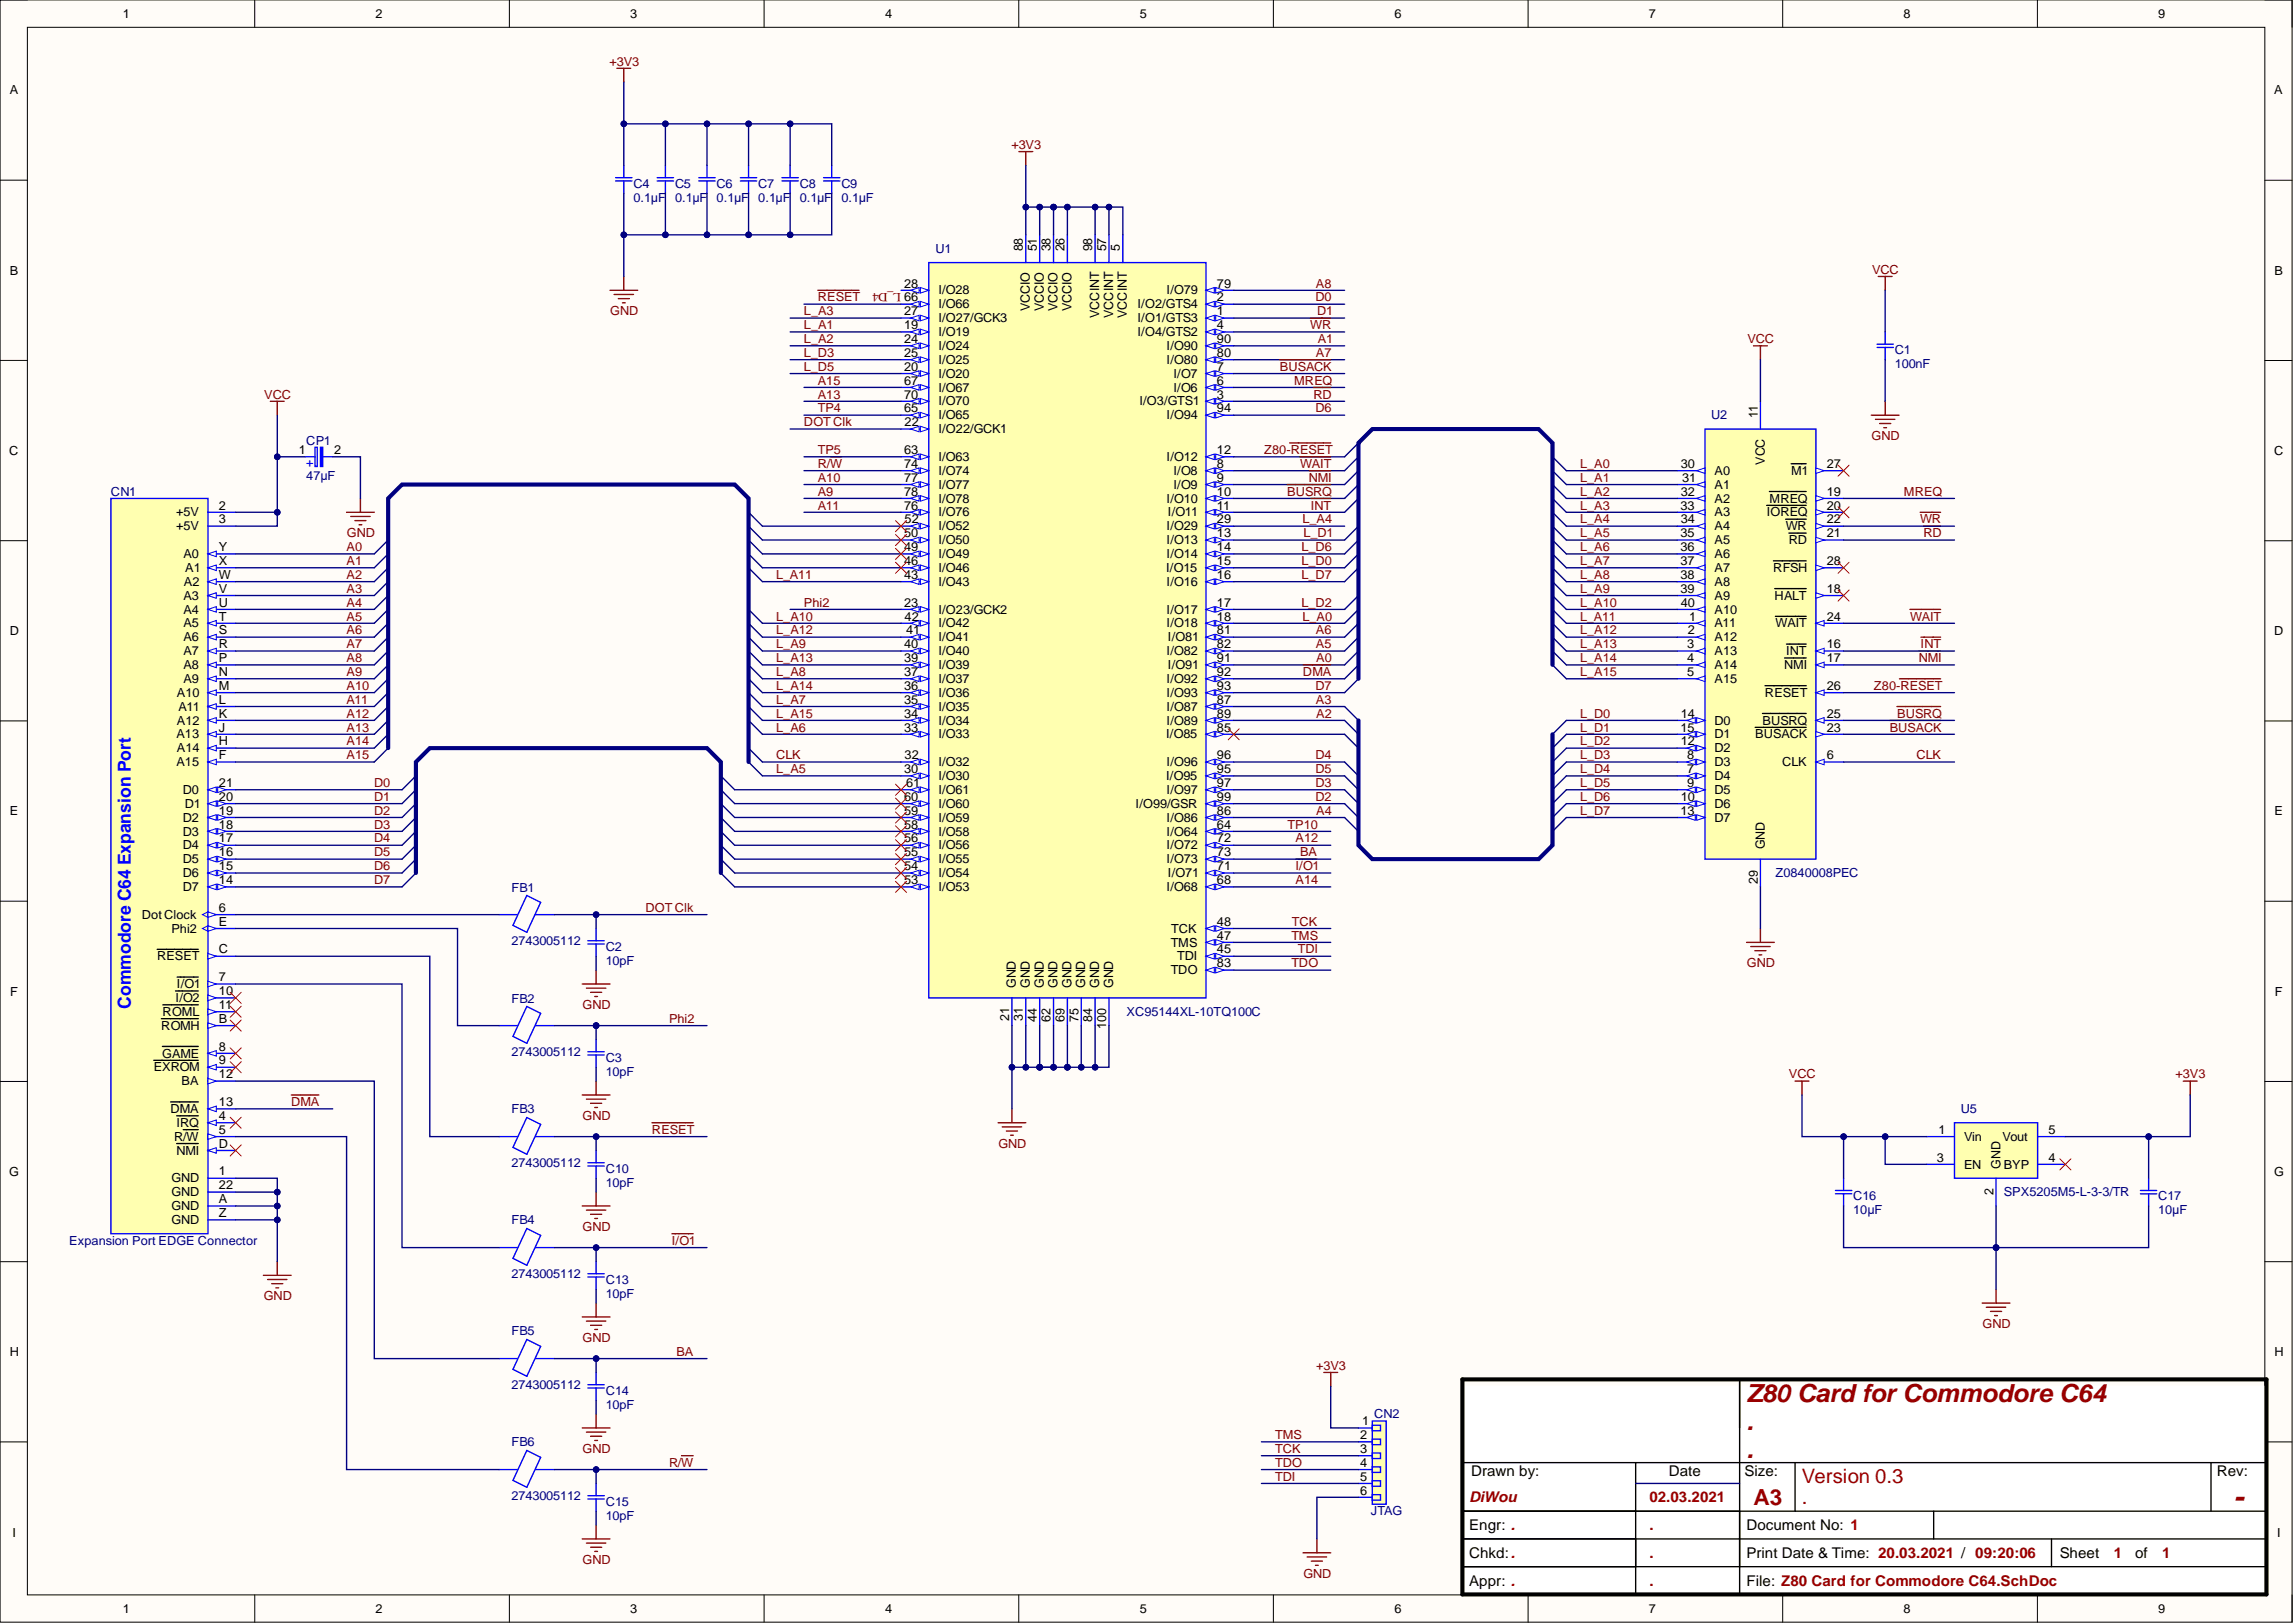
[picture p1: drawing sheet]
<svg xmlns="http://www.w3.org/2000/svg" width="420mm" height="297mm" viewBox="0 0 420 297" stroke-linecap="round" stroke-linejoin="round" font-family="sans-serif">
<defs><g id="words">
<text font-size="5.4" fill="#980000" x="408.9" y="275.9">-</text>
<g font-size="4.6" fill="#980000">
<text x="319.7" y="256.6">Z80 Card for Commodore C64</text>
<text x="319.7" y="261.7">.</text>
<text x="319.7" y="266.8">.</text>
</g>
<text font-size="4.1" fill="#980000" x="321" y="275.5">A3</text>
<g font-size="3.6" fill="#980000">
<text x="329.9" y="271.5">Version 0.3</text>
<text x="329.9" y="275.3">.</text>
</g>
<text font-size="3.3" fill="#00f" x="23.9" y="184.6" transform="rotate(-90 23.9 184.6)">Commodore C64 Expansion Port</text>
<g font-size="2.7" fill="#980000">
<text x="269" y="275">DiWou</text>
<text x="302" y="275">02.03.2021</text>
<text x="302" y="280">.</text>
<text x="302" y="285.1">.</text>
<text x="387" y="285.1">1</text>
<text x="395.9" y="285.1">1</text>
<text x="302" y="290.2">.</text>
</g>
<g font-size="2.7">
<text x="269.3" y="270.1">Drawn by:</text>
<text x="305.5" y="270.1">Date</text>
<text x="319.4" y="270.1">Size:</text>
<text x="405.9" y="270.1">Rev:</text>
<text x="269" y="280">Engr: .</text>
<text x="319.7" y="280">Document No: 1</text>
<text x="269" y="285.1">Chkd:.</text>
<text x="319.7" y="285.1">Print Date &amp; Time: 20.03.2021 / 09:20:06</text>
<text x="377.1" y="285.1">Sheet</text>
<text x="390.9" y="285.1">of</text>
<text x="269" y="290.2">Appr: .</text>
<text x="319.7" y="290.2">File: Z80 Card for Commodore C64.SchDoc</text>
</g>
<g font-size="2.3">
<text x="22.5" y="3.3">1</text>
<text x="68.8" y="3.3">2</text>
<text x="115.4" y="3.3">3</text>
<text x="162.1" y="3.3">4</text>
<text x="208.7" y="3.3">5</text>
<text x="255.3" y="3.3">6</text>
<text x="301.9" y="3.3">7</text>
<text x="348.5" y="3.3">8</text>
<text x="395.1" y="3.3">9</text>
<text x="1.8" y="17.3">A</text>
<text x="416.3" y="17.3">A</text>
<text x="187.3" y="46" transform="rotate(-90 187.3 46)">88</text>
<text x="189.8" y="46" transform="rotate(-90 189.8 46)">51</text>
<text x="192.4" y="46" transform="rotate(-90 192.4 46)">38</text>
<text x="194.9" y="46" transform="rotate(-90 194.9 46)">26</text>
<text x="200" y="46" transform="rotate(-90 200 46)">98</text>
<text x="202.5" y="46" transform="rotate(-90 202.5 46)">57</text>
<text x="205" y="46" transform="rotate(-90 205 46)">5</text>
<text x="1.8" y="50.3">B</text>
<text x="165.5" y="52.6">28</text>
<text x="171.8" y="53.9">I/O28</text>
<text x="213.6" y="53.9">I/O79</text>
<text x="222.8" y="52.6">79</text>
<text x="416.4" y="50.3">B</text>
<text x="165.5" y="55.2">66</text>
<text x="165.5" y="57.7">27</text>
<text x="171.8" y="56.4">I/O66</text>
<text x="171.8" y="59">I/O27/GCK3</text>
<text x="188.5" y="56.9" transform="rotate(-90 188.5 56.9)">VCCIO</text>
<text x="191.1" y="56.9" transform="rotate(-90 191.1 56.9)">VCCIO</text>
<text x="193.6" y="56.9" transform="rotate(-90 193.6 56.9)">VCCIO</text>
<text x="196.2" y="56.9" transform="rotate(-90 196.2 56.9)">VCCIO</text>
<text x="201.2" y="58.2" transform="rotate(-90 201.2 58.2)">VCCINT</text>
<text x="203.8" y="58.2" transform="rotate(-90 203.8 58.2)">VCCINT</text>
<text x="206.3" y="58.2" transform="rotate(-90 206.3 58.2)">VCCINT</text>
<text x="208.3" y="59">I/O1/GTS3</text>
<text x="208.3" y="56.4">I/O2/GTS4</text>
<text x="222.8" y="57.7">1</text>
<text x="222.8" y="55.2">2</text>
<text x="165.5" y="60.2">19</text>
<text x="165.5" y="62.8">24</text>
<text x="165.5" y="65.3">25</text>
<text x="171.8" y="61.5">I/O19</text>
<text x="171.8" y="64.1">I/O24</text>
<text x="208.3" y="61.5">I/O4/GTS2</text>
<text x="213.6" y="64.1">I/O90</text>
<text x="222.8" y="65.3">80</text>
<text x="222.8" y="62.8">90</text>
<text x="222.8" y="60.2">4</text>
<text x="165.5" y="67.9">20</text>
<text x="165.5" y="70.4">67</text>
<text x="171.8" y="66.6">I/O25</text>
<text x="171.8" y="69.1">I/O20</text>
<text x="171.8" y="71.7">I/O67</text>
<text x="213.6" y="66.6">I/O80</text>
<text x="214.9" y="71.7">I/O6</text>
<text x="214.9" y="69.1">I/O7</text>
<text x="222.8" y="70.4">6</text>
<text x="222.8" y="67.9">7</text>
<text x="165.5" y="72.9">70</text>
<text x="165.5" y="75.5">65</text>
<text x="171.8" y="74.2">I/O70</text>
<text x="171.8" y="76.7">I/O65</text>
<text x="208.6" y="74.2">I/O3/GTS1</text>
<text x="213.6" y="76.7">I/O94</text>
<text x="222.8" y="75.5">94</text>
<text x="222.8" y="72.9">3</text>
<text x="321.9" y="76.5" transform="rotate(-90 321.9 76.5)">11</text>
<text x="1.7" y="83.3">C</text>
<text x="54.7" y="83.1">1</text>
<text x="61.2" y="83.1">2</text>
<text x="165.5" y="83.1">63</text>
<text x="165.6" y="78">22</text>
<text x="171.8" y="79.3">I/O22/GCK1</text>
<text x="222.8" y="83.1">12</text>
<text x="416.3" y="83.3">C</text>
<text x="165.5" y="85.6">74</text>
<text x="165.5" y="88.2">77</text>
<text x="171.8" y="86.9">I/O74</text>
<text x="171.8" y="89.4">I/O77</text>
<text x="171.8" y="84.4">I/O63</text>
<text x="213.6" y="84.4">I/O12</text>
<text x="214.9" y="89.4">I/O9</text>
<text x="214.9" y="86.9">I/O8</text>
<text x="222.8" y="88.2">9</text>
<text x="222.8" y="85.6">8</text>
<text x="307.7" y="85.6">30</text>
<text x="308" y="88.2">31</text>
<text x="313.9" y="86.9">A0</text>
<text x="313.9" y="89.4">A1</text>
<text x="323.1" y="85" transform="rotate(-90 323.1 85)">VCC</text>
<text x="327.9" y="86.9">M1</text>
<text x="334.5" y="85.6">27</text>
<text x="32.2" y="94.5">+5V</text>
<text x="40.1" y="93.3">2</text>
<text x="40.1" y="95.8">3</text>
<text x="165.5" y="90.7">78</text>
<text x="165.5" y="93.3">76</text>
<text x="165.6" y="95.8">52</text>
<text x="171.8" y="92">I/O78</text>
<text x="171.8" y="94.5">I/O76</text>
<text x="213.6" y="92">I/O10</text>
<text x="213.8" y="94.5">I/O11</text>
<text x="222.8" y="95.8">29</text>
<text x="222.8" y="93.3">11</text>
<text x="222.8" y="90.7">10</text>
<text x="307.6" y="93.3">33</text>
<text x="307.7" y="90.7">32</text>
<text x="307.7" y="95.8">34</text>
<text x="313.9" y="92">A2</text>
<text x="313.9" y="94.5">A3</text>
<text x="323.5" y="94.5">IOREQ</text>
<text x="324" y="92">MREQ</text>
<text x="334.5" y="90.7">19</text>
<text x="334.5" y="93.3">20</text>
<text x="334.5" y="95.8">22</text>
<text x="32.2" y="97.1">+5V</text>
<text x="40.1" y="100.9">Y</text>
<text x="165.5" y="98.3">50</text>
<text x="165.5" y="100.9">49</text>
<text x="171.8" y="97.1">I/O52</text>
<text x="171.8" y="99.6">I/O50</text>
<text x="213.6" y="99.6">I/O13</text>
<text x="213.6" y="97.1">I/O29</text>
<text x="222.8" y="100.9">14</text>
<text x="222.8" y="98.3">13</text>
<text x="307.6" y="98.3">35</text>
<text x="307.6" y="100.9">36</text>
<text x="313.9" y="97.1">A4</text>
<text x="313.9" y="99.6">A5</text>
<text x="326.9" y="97.1">WR</text>
<text x="327.5" y="99.6">RD</text>
<text x="334.5" y="98.3">21</text>
<text x="33.6" y="102.1">A0</text>
<text x="33.7" y="107.2">A2</text>
<text x="33.9" y="104.7">A1</text>
<text x="40.1" y="105.9">W</text>
<text x="40.1" y="103.4">X</text>
<text x="165.5" y="103.4">46</text>
<text x="165.5" y="105.9">43</text>
<text x="171.8" y="102.1">I/O49</text>
<text x="171.8" y="104.7">I/O46</text>
<text x="171.8" y="107.2">I/O43</text>
<text x="213.5" y="104.7">I/O15</text>
<text x="213.6" y="107.2">I/O16</text>
<text x="213.6" y="102.1">I/O14</text>
<text x="222.8" y="105.9">16</text>
<text x="222.8" y="103.4">15</text>
<text x="307.6" y="103.4">37</text>
<text x="307.6" y="105.9">38</text>
<text x="313.9" y="102.1">A6</text>
<text x="313.9" y="104.7">A7</text>
<text x="313.9" y="107.2">A8</text>
<text x="324.6" y="104.7">RFSH</text>
<text x="334.5" y="103.4">28</text>
<text x="33.6" y="112.3">A4</text>
<text x="33.6" y="109.8">A3</text>
<text x="40.1" y="113.6">T</text>
<text x="40.1" y="111">U</text>
<text x="40.1" y="108.5">V</text>
<text x="165.5" y="111">23</text>
<text x="165.6" y="113.6">42</text>
<text x="171.8" y="112.3">I/O23/GCK2</text>
<text x="213.6" y="112.3">I/O17</text>
<text x="222.8" y="113.6">18</text>
<text x="222.8" y="111">17</text>
<text x="307.6" y="108.5">39</text>
<text x="307.7" y="111">40</text>
<text x="309.3" y="113.6">1</text>
<text x="313.9" y="109.8">A9</text>
<text x="313.9" y="112.3">A10</text>
<text x="324.9" y="109.8">HALT</text>
<text x="334.5" y="108.5">18</text>
<text x="334.5" y="113.6">24</text>
<text x="1.8" y="116.3">D</text>
<text x="33.6" y="119.9">A7</text>
<text x="33.6" y="117.4">A6</text>
<text x="33.6" y="114.8">A5</text>
<text x="40.1" y="118.6">R</text>
<text x="40.1" y="116.1">S</text>
<text x="165.5" y="118.6">40</text>
<text x="165.9" y="116.1">41</text>
<text x="171.8" y="114.8">I/O42</text>
<text x="171.8" y="117.4">I/O41</text>
<text x="171.8" y="119.9">I/O40</text>
<text x="213.6" y="119.9">I/O82</text>
<text x="213.6" y="114.8">I/O18</text>
<text x="213.8" y="117.4">I/O81</text>
<text x="222.8" y="118.6">82</text>
<text x="222.8" y="116.1">81</text>
<text x="308.9" y="118.6">3</text>
<text x="309" y="116.1">2</text>
<text x="313.9" y="114.8">A11</text>
<text x="313.9" y="117.4">A12</text>
<text x="313.9" y="119.9">A13</text>
<text x="325.1" y="114.8">WAIT</text>
<text x="327" y="119.9">INT</text>
<text x="334.5" y="118.6">16</text>
<text x="416.3" y="116.3">D</text>
<text x="33.6" y="125">A9</text>
<text x="33.6" y="122.5">A8</text>
<text x="40.1" y="123.7">N</text>
<text x="40.1" y="121.2">P</text>
<text x="165.5" y="121.2">39</text>
<text x="165.5" y="123.7">37</text>
<text x="171.8" y="122.5">I/O39</text>
<text x="171.8" y="125">I/O37</text>
<text x="213.6" y="125">I/O92</text>
<text x="213.8" y="122.5">I/O91</text>
<text x="222.8" y="123.7">92</text>
<text x="222.8" y="121.2">91</text>
<text x="308.9" y="121.2">4</text>
<text x="308.9" y="123.7">5</text>
<text x="313.9" y="122.5">A14</text>
<text x="313.9" y="125">A15</text>
<text x="326.7" y="122.5">NMI</text>
<text x="334.5" y="121.2">17</text>
<text x="32.4" y="127.5">A10</text>
<text x="32.7" y="130.1">A11</text>
<text x="40.1" y="131.3">K</text>
<text x="40.1" y="128.8">L</text>
<text x="40.1" y="126.3">M</text>
<text x="165.5" y="126.3">36</text>
<text x="165.5" y="128.8">35</text>
<text x="165.5" y="131.3">34</text>
<text x="171.8" y="127.5">I/O36</text>
<text x="171.8" y="130.1">I/O35</text>
<text x="213.6" y="130.1">I/O87</text>
<text x="213.6" y="127.5">I/O93</text>
<text x="222.8" y="131.3">89</text>
<text x="222.8" y="128.8">87</text>
<text x="222.8" y="126.3">93</text>
<text x="307.7" y="131.3">14</text>
<text x="323.1" y="127.5">RESET</text>
<text x="334.5" y="131.3">25</text>
<text x="334.5" y="126.3">26</text>
<text x="32.3" y="135.1">A13</text>
<text x="32.4" y="137.7">A14</text>
<text x="32.4" y="132.6">A12</text>
<text x="40.1" y="136.4">H</text>
<text x="40.1" y="133.9">J</text>
<text x="165.5" y="133.9">33</text>
<text x="171.8" y="132.6">I/O34</text>
<text x="171.8" y="135.1">I/O33</text>
<text x="213.5" y="135.1">I/O85</text>
<text x="213.6" y="132.6">I/O89</text>
<text x="222.8" y="133.9">85</text>
<text x="307.6" y="133.9">15</text>
<text x="307.7" y="136.4">12</text>
<text x="313.9" y="137.7">D2</text>
<text x="313.9" y="132.6">D0</text>
<text x="313.9" y="135.1">D1</text>
<text x="321.3" y="135.1">BUSACK</text>
<text x="322.7" y="132.6">BUSRQ</text>
<text x="334.5" y="133.9">23</text>
<text x="32.3" y="140.2">A15</text>
<text x="40.1" y="139">F</text>
<text x="165.5" y="141.5">30</text>
<text x="165.6" y="139">32</text>
<text x="171.8" y="140.2">I/O32</text>
<text x="171.8" y="142.8">I/O30</text>
<text x="213.5" y="142.8">I/O95</text>
<text x="213.6" y="140.2">I/O96</text>
<text x="222.8" y="141.5">95</text>
<text x="222.8" y="139">96</text>
<text x="308.9" y="141.5">7</text>
<text x="308.9" y="139">8</text>
<text x="313.9" y="142.8">D4</text>
<text x="313.9" y="140.2">D3</text>
<text x="326.3" y="140.2">CLK</text>
<text x="334.5" y="139">6</text>
<text x="1.8" y="149.2">E</text>
<text x="33.5" y="145.3">D0</text>
<text x="33.8" y="147.8">D1</text>
<text x="40.1" y="149.1">19</text>
<text x="40.1" y="146.6">20</text>
<text x="40.1" y="144">21</text>
<text x="165.5" y="146.6">60</text>
<text x="165.5" y="149.1">59</text>
<text x="165.9" y="144">61</text>
<text x="171.8" y="145.3">I/O61</text>
<text x="171.8" y="147.8">I/O60</text>
<text x="207.9" y="147.8">I/O99/GSR</text>
<text x="213.6" y="145.3">I/O97</text>
<text x="222.8" y="149.1">86</text>
<text x="222.8" y="146.6">99</text>
<text x="222.8" y="144">97</text>
<text x="307.6" y="149.1">13</text>
<text x="307.7" y="146.6">10</text>
<text x="308.9" y="144">9</text>
<text x="313.9" y="145.3">D5</text>
<text x="313.9" y="147.8">D6</text>
<text x="416.4" y="149.2">E</text>
<text x="33.5" y="155.5">D4</text>
<text x="33.5" y="152.9">D3</text>
<text x="33.5" y="150.4">D2</text>
<text x="40.1" y="154.2">17</text>
<text x="40.1" y="151.7">18</text>
<text x="165.5" y="151.7">58</text>
<text x="165.5" y="154.2">56</text>
<text x="171.8" y="150.4">I/O59</text>
<text x="171.8" y="152.9">I/O58</text>
<text x="171.8" y="155.5">I/O56</text>
<text x="213.6" y="155.5">I/O72</text>
<text x="213.6" y="152.9">I/O64</text>
<text x="213.6" y="150.4">I/O86</text>
<text x="222.8" y="154.2">72</text>
<text x="222.8" y="151.7">64</text>
<text x="313.9" y="150.4">D7</text>
<text x="323.1" y="155.5" transform="rotate(-90 323.1 155.5)">GND</text>
<text x="33.5" y="160.5">D6</text>
<text x="33.5" y="158">D5</text>
<text x="40.1" y="161.8">14</text>
<text x="40.1" y="159.3">15</text>
<text x="40.1" y="156.7">16</text>
<text x="165.5" y="156.7">55</text>
<text x="165.5" y="159.3">54</text>
<text x="165.5" y="161.8">53</text>
<text x="171.8" y="158">I/O55</text>
<text x="171.8" y="160.5">I/O54</text>
<text x="213.6" y="158">I/O73</text>
<text x="213.8" y="160.5">I/O71</text>
<text x="222.8" y="161.8">68</text>
<text x="222.8" y="159.3">71</text>
<text x="222.8" y="156.7">73</text>
<text x="321.9" y="161.7" transform="rotate(-90 321.9 161.7)">29</text>
<text x="33.5" y="163.1">D7</text>
<text x="40.1" y="166.9">6</text>
<text x="171.8" y="163.1">I/O53</text>
<text x="213.6" y="163.1">I/O68</text>
<text x="26" y="168.2">DotClock</text>
<text x="31.4" y="170.7">Phi2</text>
<text x="40.1" y="169.4">E</text>
<text x="214.3" y="173.2">TMS</text>
<text x="214.4" y="170.7">TCK</text>
<text x="222.8" y="172">47</text>
<text x="222.8" y="169.4">48</text>
<text x="28.8" y="175.8">RESET</text>
<text x="40.1" y="179.6">7</text>
<text x="40.1" y="174.5">C</text>
<text x="214.3" y="178.3">TDO</text>
<text x="215.5" y="175.8">TDI</text>
<text x="222.8" y="174.5">45</text>
<text x="222.8" y="177">83</text>
<text x="1.9" y="182.2">F</text>
<text x="29.8" y="185.9">ROML</text>
<text x="32.1" y="183.4">I/O2</text>
<text x="32.4" y="180.9">I/O1</text>
<text x="40.1" y="182.1">10</text>
<text x="40.1" y="184.7">11</text>
<text x="186" y="180.9" transform="rotate(-90 186 180.9)">GND</text>
<text x="188.5" y="180.9" transform="rotate(-90 188.5 180.9)">GND</text>
<text x="191.1" y="180.9" transform="rotate(-90 191.1 180.9)">GND</text>
<text x="193.6" y="180.9" transform="rotate(-90 193.6 180.9)">GND</text>
<text x="196.2" y="180.9" transform="rotate(-90 196.2 180.9)">GND</text>
<text x="198.7" y="180.9" transform="rotate(-90 198.7 180.9)">GND</text>
<text x="201.2" y="180.9" transform="rotate(-90 201.2 180.9)">GND</text>
<text x="203.8" y="180.9" transform="rotate(-90 203.8 180.9)">GND</text>
<text x="416.5" y="182.2">F</text>
<text x="29.5" y="188.5">ROMH</text>
<text x="40.1" y="187.2">B</text>
<text x="184.7" y="186.8" transform="rotate(-90 184.7 186.8)">21</text>
<text x="187.3" y="186.8" transform="rotate(-90 187.3 186.8)">31</text>
<text x="189.8" y="187.1" transform="rotate(-90 189.8 187.1)">44</text>
<text x="192.4" y="187" transform="rotate(-90 192.4 187)">62</text>
<text x="194.9" y="187.1" transform="rotate(-90 194.9 187.1)">69</text>
<text x="197.4" y="187.1" transform="rotate(-90 197.4 187.1)">75</text>
<text x="200" y="187.1" transform="rotate(-90 200 187.1)">84</text>
<text x="202.5" y="188.3" transform="rotate(-90 202.5 188.3)">100</text>
<text x="28.2" y="196.1">EXROM</text>
<text x="29.7" y="193.5">GAME</text>
<text x="40.1" y="192.3">8</text>
<text x="40.1" y="194.8">9</text>
<text x="40.1" y="197.4">12</text>
<text x="31.2" y="203.7">DMA</text>
<text x="33.2" y="198.6">BA</text>
<text x="40.1" y="202.4">13</text>
<text x="31.9" y="208.8">R/W</text>
<text x="32.3" y="206.2">IRQ</text>
<text x="40.1" y="205">4</text>
<text x="40.1" y="207.5">5</text>
<text x="354.9" y="207.5">1</text>
<text x="359.6" y="208.8">Vin</text>
<text x="366.6" y="208.8">Vout</text>
<text x="375.1" y="207.5">5</text>
<text x="1.7" y="215.2">G</text>
<text x="32.3" y="211.3">NMI</text>
<text x="40.1" y="215.1">1</text>
<text x="40.1" y="210.1">D</text>
<text x="354.6" y="212.6">3</text>
<text x="359.6" y="213.9">EN</text>
<text x="366.3" y="213.9" transform="rotate(-90 366.3 213.9)">GND</text>
<text x="366.9" y="213.9">BYP</text>
<text x="375.1" y="212.6">4</text>
<text x="416.3" y="215.2">G</text>
<text x="31.4" y="216.4">GND</text>
<text x="31.4" y="218.9">GND</text>
<text x="31.4" y="221.5">GND</text>
<text x="40.1" y="217.7">22</text>
<text x="40.1" y="220.2">A</text>
<text x="365" y="218.8" transform="rotate(-90 365 218.8)">2</text>
<text x="31.4" y="224">GND</text>
<text x="40.1" y="222.7">Z</text>
<text x="1.8" y="248.2">H</text>
<text x="416.4" y="248.2">H</text>
<text x="249" y="263.4">2</text>
<text x="249.4" y="260.8">1</text>
<text x="249" y="265.9">3</text>
<text x="249" y="268.5">4</text>
<text x="249" y="271">5</text>
<text x="249" y="273.5">6</text>
<text x="2.3" y="281.2">I</text>
<text x="416.9" y="281.2">I</text>
<text x="22.5" y="295.2">1</text>
<text x="68.8" y="295.2">2</text>
<text x="115.4" y="295.2">3</text>
<text x="162.1" y="295.2">4</text>
<text x="208.7" y="295.2">5</text>
<text x="255.3" y="295.2">6</text>
<text x="301.9" y="295.2">7</text>
<text x="348.5" y="295.2">8</text>
<text x="395.1" y="295.2">9</text>
</g>
<g font-size="2.3" fill="#800000">
<text x="111.6" y="12">+3V3</text>
<text x="185.2" y="27.2">+3V3</text>
<text x="164.9" y="53.6" transform="rotate(-180 164.9 53.6)">L_D4</text>
<text x="240.9" y="52.6">A8</text>
<text x="342.7" y="50.1">VCC</text>
<text x="111.7" y="57.7">GND</text>
<text x="147.2" y="57.7">L_A3</text>
<text x="149.7" y="55.2">RESET</text>
<text x="240.8" y="55.2">D0</text>
<text x="241.2" y="57.7">D1</text>
<text x="147.2" y="60.2">L_A1</text>
<text x="147.2" y="62.8">L_A2</text>
<text x="147.2" y="65.3">L_D3</text>
<text x="239.9" y="60.2">WR</text>
<text x="240.9" y="65.3">A7</text>
<text x="241.2" y="62.8">A1</text>
<text x="319.9" y="62.8">VCC</text>
<text x="147.2" y="67.9">L_D5</text>
<text x="149.7" y="70.4">A15</text>
<text x="234.3" y="67.9">BUSACK</text>
<text x="236.9" y="70.4">MREQ</text>
<text x="48.4" y="72.9">VCC</text>
<text x="149.7" y="72.9">A13</text>
<text x="149.7" y="75.5">TP4</text>
<text x="240.5" y="72.9">RD</text>
<text x="240.8" y="75.5">D6</text>
<text x="147.2" y="78">DOT Clk</text>
<text x="149.7" y="83.1">TP5</text>
<text x="231.4" y="83.1">Z80-RESET</text>
<text x="342.7" y="80.6">GND</text>
<text x="149.7" y="85.6">R/W</text>
<text x="149.7" y="88.2">A10</text>
<text x="238" y="85.6">WAIT</text>
<text x="239.6" y="88.2">NMI</text>
<text x="289.3" y="85.6">L_A0</text>
<text x="289.3" y="88.2">L_A1</text>
<text x="149.7" y="90.7">A9</text>
<text x="149.7" y="93.3">A11</text>
<text x="235.7" y="90.7">BUSRQ</text>
<text x="238.5" y="95.8">L_A4</text>
<text x="240" y="93.3">INT</text>
<text x="289.3" y="90.7">L_A2</text>
<text x="289.3" y="93.3">L_A3</text>
<text x="289.3" y="95.8">L_A4</text>
<text x="348.6" y="90.7">MREQ</text>
<text x="351.5" y="95.8">WR</text>
<text x="63.4" y="100.9">A0</text>
<text x="63.5" y="98.3">GND</text>
<text x="238.3" y="100.9">L_D6</text>
<text x="238.6" y="98.3">L_D1</text>
<text x="289.3" y="98.3">L_A5</text>
<text x="289.3" y="100.9">L_A6</text>
<text x="352.1" y="98.3">RD</text>
<text x="63.4" y="103.4">A1</text>
<text x="63.4" y="105.9">A2</text>
<text x="142.1" y="105.9">L_A11</text>
<text x="238.3" y="103.4">L_D0</text>
<text x="238.3" y="105.9">L_D7</text>
<text x="289.3" y="103.4">L_A7</text>
<text x="289.3" y="105.9">L_A8</text>
<text x="63.4" y="108.5">A3</text>
<text x="63.4" y="111">A4</text>
<text x="63.4" y="113.6">A5</text>
<text x="142.1" y="113.6">L_A10</text>
<text x="147.2" y="111">Phi2</text>
<text x="238.3" y="111">L_D2</text>
<text x="238.5" y="113.6">L_A0</text>
<text x="289.3" y="108.5">L_A9</text>
<text x="289.3" y="111">L_A10</text>
<text x="289.3" y="113.6">L_A11</text>
<text x="349.7" y="113.6">WAIT</text>
<text x="63.4" y="116.1">A6</text>
<text x="63.4" y="118.6">A7</text>
<text x="142.1" y="118.6">L_A9</text>
<text x="142.1" y="116.1">L_A12</text>
<text x="240.9" y="116.1">A6</text>
<text x="240.9" y="118.6">A5</text>
<text x="289.3" y="116.1">L_A12</text>
<text x="289.3" y="118.6">L_A13</text>
<text x="351.6" y="118.6">INT</text>
<text x="63.4" y="121.2">A8</text>
<text x="63.4" y="123.7">A9</text>
<text x="142.1" y="123.7">L_A8</text>
<text x="142.1" y="121.2">L_A13</text>
<text x="238.5" y="123.7">DMA</text>
<text x="241" y="121.2">A0</text>
<text x="289.3" y="121.2">L_A14</text>
<text x="289.3" y="123.7">L_A15</text>
<text x="351.3" y="121.2">NMI</text>
<text x="63.4" y="126.3">A10</text>
<text x="63.4" y="128.8">A11</text>
<text x="63.4" y="131.3">A12</text>
<text x="142.1" y="131.3">L_A15</text>
<text x="142.1" y="128.8">L_A7</text>
<text x="142.1" y="126.3">L_A14</text>
<text x="240.8" y="126.3">D7</text>
<text x="240.9" y="128.8">A3</text>
<text x="241" y="131.3">A2</text>
<text x="289.3" y="131.3">L_D0</text>
<text x="343.1" y="126.3">Z80-RESET</text>
<text x="347.3" y="131.3">BUSRQ</text>
<text x="63.4" y="133.9">A13</text>
<text x="63.4" y="136.4">A14</text>
<text x="142.1" y="133.9">L_A6</text>
<text x="289.3" y="133.9">L_D1</text>
<text x="289.3" y="136.4">L_D2</text>
<text x="346" y="133.9">BUSACK</text>
<text x="63.4" y="139">A15</text>
<text x="142.1" y="141.5">L_A5</text>
<text x="142.1" y="139">CLK</text>
<text x="240.8" y="141.5">D5</text>
<text x="240.8" y="139">D4</text>
<text x="289.3" y="139">L_D3</text>
<text x="289.3" y="141.5">L_D4</text>
<text x="350.9" y="139">CLK</text>
<text x="68.5" y="144">D0</text>
<text x="68.5" y="146.6">D1</text>
<text x="68.5" y="149.1">D2</text>
<text x="240.8" y="144">D3</text>
<text x="240.8" y="146.6">D2</text>
<text x="241" y="149.1">A4</text>
<text x="289.3" y="144">L_D5</text>
<text x="289.3" y="146.6">L_D6</text>
<text x="289.3" y="149.1">L_D7</text>
<text x="68.5" y="151.7">D3</text>
<text x="68.5" y="154.2">D4</text>
<text x="235.7" y="151.7">TP10</text>
<text x="237.2" y="154.2">A12</text>
<text x="68.5" y="156.7">D5</text>
<text x="68.5" y="159.3">D6</text>
<text x="68.5" y="161.8">D7</text>
<text x="237.2" y="159.3">I/O1</text>
<text x="237.2" y="161.8">A14</text>
<text x="238" y="156.7">BA</text>
<text x="118.2" y="166.9">DOT Clk</text>
<text x="236.4" y="172">TMS</text>
<text x="236.5" y="169.4">TCK</text>
<text x="236.4" y="177">TDO</text>
<text x="237.6" y="174.5">TDI</text>
<text x="319.8" y="177">GND</text>
<text x="106.7" y="184.7">GND</text>
<text x="122.5" y="187.2">Phi2</text>
<text x="327.5" y="197.4">VCC</text>
<text x="398.3" y="197.4">+3V3</text>
<text x="53.3" y="202.4">DMA</text>
<text x="106.7" y="205">GND</text>
<text x="119.4" y="207.5">RESET</text>
<text x="182.8" y="210.1">GND</text>
<text x="106.7" y="225.3">GND</text>
<text x="123" y="227.8">I/O1</text>
<text x="48.3" y="238">GND</text>
<text x="106.7" y="245.6">GND</text>
<text x="363" y="243.1">GND</text>
<text x="123.8" y="248.1">BA</text>
<text x="241" y="250.7">+3V3</text>
<text x="233.5" y="263.4">TMS</text>
<text x="106.7" y="265.9">GND</text>
<text x="122.5" y="268.5">R/W</text>
<text x="233.5" y="265.9">TCK</text>
<text x="233.5" y="268.5">TDO</text>
<text x="233.5" y="271">TDI</text>
<text x="106.7" y="286.2">GND</text>
<text x="238.6" y="288.8">GND</text>
</g>
<g font-size="2.3" fill="#000080">
<text x="116" y="34.3">C4</text>
<text x="123.6" y="34.3">C5</text>
<text x="131.2" y="34.3">C6</text>
<text x="138.8" y="34.3">C7</text>
<text x="146.4" y="34.3">C8</text>
<text x="154" y="34.3">C9</text>
<text x="116" y="36.9">0.1µF</text>
<text x="123.6" y="36.9">0.1µF</text>
<text x="131.2" y="36.9">0.1µF</text>
<text x="138.8" y="36.9">0.1µF</text>
<text x="146.4" y="36.9">0.1µF</text>
<text x="154" y="36.9">0.1µF</text>
<text x="171.3" y="46.3">U1</text>
<text x="346.9" y="64.8">C1</text>
<text x="346.9" y="67.4">100nF</text>
<text x="313.3" y="76.7">U2</text>
<text x="56.1" y="81.4">CP1</text>
<text x="56.1" y="87.9">47µF</text>
<text x="20.3" y="90.7">CN1</text>
<text x="325.1" y="160.5">Z0840008PEC</text>
<text x="93.6" y="163.2">FB1</text>
<text x="93.6" y="173">2743005112</text>
<text x="110.9" y="174">C2</text>
<text x="110.9" y="176.5">10pF</text>
<text x="93.6" y="183.5">FB2</text>
<text x="206.2" y="185.9">XC95144XL-10TQ100C</text>
<text x="93.6" y="193.3">2743005112</text>
<text x="110.9" y="194.3">C3</text>
<text x="110.9" y="196.8">10pF</text>
<text x="93.6" y="203.8">FB3</text>
<text x="359" y="203.7">U5</text>
<text x="93.6" y="213.6">2743005112</text>
<text x="110.9" y="214.6">C10</text>
<text x="110.9" y="217.2">10pF</text>
<text x="339.3" y="219.7">C16</text>
<text x="366.9" y="218.9">SPX5205M5-L-3-3/TR</text>
<text x="395.1" y="219.7">C17</text>
<text x="12.7" y="227.8">Expansion Port EDGE Connector</text>
<text x="93.6" y="224.1">FB4</text>
<text x="339.3" y="222.2">10µF</text>
<text x="395.1" y="222.2">10µF</text>
<text x="93.6" y="233.9">2743005112</text>
<text x="110.9" y="234.9">C13</text>
<text x="110.9" y="237.5">10pF</text>
<text x="93.6" y="244.4">FB5</text>
<text x="93.6" y="254.2">2743005112</text>
<text x="110.9" y="255.2">C14</text>
<text x="110.9" y="257.8">10pF</text>
<text x="251.6" y="259.6">CN2</text>
<text x="93.6" y="264.7">FB6</text>
<text x="93.6" y="274.5">2743005112</text>
<text x="110.9" y="275.6">C15</text>
<text x="110.9" y="278.1">10pF</text>
<text x="251" y="277.3">JTAG</text>
</g>
<text font-size="2.3" fill="#00f" x="56.1" y="85.4">+</text>
</g></defs>
<path d="M0 0h419.6v296.9h-419.6z" fill-rule="evenodd" fill="#fffcf8"/>
<path d="M0 0h419.6v296.9h-419.6z" fill="none" stroke="#000" stroke-width=".18"/>
<path d="M5 5h409.6v286.9h-409.6z" fill-rule="evenodd" fill="#fffcf8"/>
<g fill="none" stroke="#000" stroke-width=".18">
<path d="M0 0h5M46.6 0v5M93.3 0v5M139.9 0v5M186.5 0v5M233.1 0v5M279.8 0v5M326.4 0v5M373 0v5M414.6 0h5v5M5 5h409.6v286.9h-409.6zM0 33h5"/>
<path d="M414.6 33h5M0 66h5M414.6 66h5M0 99h5M414.6 99h5M0 131.9h5M414.6 132h5M0 164.9h5M414.6 164.9h5M0 197.9h5M414.6 197.9h5M0 230.9h5"/>
<path d="M414.6 230.9h5M0 263.9h5M414.6 263.9h5M46.6 291.9v5M93.3 291.9v5M139.9 291.9v5M186.5 291.9v5M233.1 291.9v5M279.8 291.9v5M326.4 291.9v5M373 291.9v5M419.6 291.9v5"/>
</g>
<path d="M267.7 253.7h147.2v38.1h-147.2z" fill-rule="evenodd" fill="#fff"/>
<path d="M267.7 253.7h147.2v38.1h-147.2z" fill="none" stroke="#fff" stroke-width=".25"/>
<path d="M318.5 252.5v39.3M267.7 276.6h147.2M299.5 267.7v24.1M328.6 267.7v8.9M354 276.6v5.1M404.8 267.7v8.9M414.9 267.7h-147.2v19h147.2M267.7 281.7h147.2M375.6 281.7v5" fill="none" stroke="#000" stroke-width=".25"/>
<path d="M267.7 252.5h147.2v39.3h-147.2z" fill="none" stroke="#000" stroke-width=".75"/>
<path d="M299.5 271.5h19" fill="none" stroke="#000080" stroke-width=".25"/>
<path d="M20.3 91.2h17.8v134.6h-17.8z" fill-rule="evenodd" fill="#ffffb0"/>
<path d="M20.3 91.2h17.8v134.6h-17.8zM38.1 93.8h5.1M38.1 96.3h5.1M38.1 215.6h5.1M38.1 205.5h5.1" fill="none" stroke="#00f" stroke-width=".25"/>
<path d="M38.1 205.5l1.5-.5v1z" fill="#f8fcff"/>
<path d="M38.1 205.5l1.5-.5v1z" fill="none" stroke="#00f" stroke-width=".18"/>
<path d="M32.3 204.2h4" fill="none" stroke="#000" stroke-width=".25"/>
<path d="M38.1 208h5.1" fill="none" stroke="#00f" stroke-width=".25"/>
<path d="M38.1 207.5l1.5 .5-1.5 .5z" fill="#f8fcff"/>
<path d="M38.1 207.5l1.5 .5-1.5 .5z" fill="none" stroke="#00f" stroke-width=".18"/>
<path d="M33.5 206.8h2.8" fill="none" stroke="#000" stroke-width=".25"/>
<path d="M38.1 167.4h5.1" fill="none" stroke="#00f" stroke-width=".25"/>
<path d="M38.1 166.9l1.5 .5-1.5 .5z" fill="#f8fcff"/>
<path d="M38.1 166.9l1.5 .5-1.5 .5zM38.1 166.9l-1 .5 1 .5" fill="none" stroke="#00f" stroke-width=".18"/>
<path d="M38.1 180.1h5.1" fill="none" stroke="#00f" stroke-width=".25"/>
<path d="M38.1 179.6l1.5 .5-1.5 .5z" fill="#f8fcff"/>
<path d="M38.1 179.6l1.5 .5-1.5 .5z" fill="none" stroke="#00f" stroke-width=".18"/>
<path d="M32.4 178.8h3.9" fill="none" stroke="#000" stroke-width=".25"/>
<path d="M38.1 192.8h5.1" fill="none" stroke="#00f" stroke-width=".25"/>
<path d="M38.1 192.8l1.5-.5v1z" fill="#f8fcff"/>
<path d="M38.1 192.8l1.5-.5v1z" fill="none" stroke="#00f" stroke-width=".18"/>
<path d="M29.7 191.5h6.6" fill="none" stroke="#000" stroke-width=".25"/>
<path d="M38.1 195.3h5.1" fill="none" stroke="#00f" stroke-width=".25"/>
<path d="M38.1 195.3l1.5-.5v1z" fill="#f8fcff"/>
<path d="M38.1 195.3l1.5-.5v1z" fill="none" stroke="#00f" stroke-width=".18"/>
<path d="M28.1 194.1h8.2" fill="none" stroke="#000" stroke-width=".25"/>
<path d="M38.1 182.6h5.1" fill="none" stroke="#00f" stroke-width=".25"/>
<path d="M38.1 182.1l1.5 .5-1.5 .5z" fill="#f8fcff"/>
<path d="M38.1 182.1l1.5 .5-1.5 .5z" fill="none" stroke="#00f" stroke-width=".18"/>
<path d="M32.1 181.4h4.2" fill="none" stroke="#000" stroke-width=".25"/>
<path d="M38.1 185.2h5.1" fill="none" stroke="#00f" stroke-width=".25"/>
<path d="M38.1 184.7l1.5 .5-1.5 .5z" fill="#f8fcff"/>
<path d="M38.1 184.7l1.5 .5-1.5 .5z" fill="none" stroke="#00f" stroke-width=".18"/>
<path d="M29.8 183.9h6.5" fill="none" stroke="#000" stroke-width=".25"/>
<path d="M38.1 197.9h5.1" fill="none" stroke="#00f" stroke-width=".25"/>
<path d="M38.1 197.4l1.5 .5-1.5 .5z" fill="#f8fcff"/>
<path d="M38.1 197.4l1.5 .5-1.5 .5z" fill="none" stroke="#00f" stroke-width=".18"/>
<path d="M38.1 202.9h5.1" fill="none" stroke="#00f" stroke-width=".25"/>
<path d="M38.1 202.9l1.5-.5v1.1z" fill="#f8fcff"/>
<path d="M38.1 202.9l1.5-.5v1.1z" fill="none" stroke="#00f" stroke-width=".18"/>
<path d="M31.3 201.7h5" fill="none" stroke="#000" stroke-width=".25"/>
<path d="M38.1 162.3h5.1" fill="none" stroke="#00f" stroke-width=".25"/>
<path d="M38.1 162.3l1.5-.5v1z" fill="#f8fcff"/>
<path d="M38.1 162.3l1.5-.5v1z" fill="none" stroke="#00f" stroke-width=".18"/>
<path d="M39.9 161.8l1.5 .5-1.5 .5z" fill="#f8fcff"/>
<path d="M39.9 161.8l1.5 .5-1.5 .5z" fill="none" stroke="#00f" stroke-width=".18"/>
<path d="M38.1 159.8h5.1" fill="none" stroke="#00f" stroke-width=".25"/>
<path d="M38.1 159.8l1.5-.5v1z" fill="#f8fcff"/>
<path d="M38.1 159.8l1.5-.5v1z" fill="none" stroke="#00f" stroke-width=".18"/>
<path d="M39.9 159.3l1.5 .5-1.5 .5z" fill="#f8fcff"/>
<path d="M39.9 159.3l1.5 .5-1.5 .5z" fill="none" stroke="#00f" stroke-width=".18"/>
<path d="M38.1 157.2h5.1" fill="none" stroke="#00f" stroke-width=".25"/>
<path d="M38.1 157.2l1.5-.5v1z" fill="#f8fcff"/>
<path d="M38.1 157.2l1.5-.5v1z" fill="none" stroke="#00f" stroke-width=".18"/>
<path d="M39.9 156.7l1.5 .5-1.5 .5z" fill="#f8fcff"/>
<path d="M39.9 156.7l1.5 .5-1.5 .5z" fill="none" stroke="#00f" stroke-width=".18"/>
<path d="M38.1 154.7h5.1" fill="none" stroke="#00f" stroke-width=".25"/>
<path d="M38.1 154.7l1.5-.5v1z" fill="#f8fcff"/>
<path d="M38.1 154.7l1.5-.5v1z" fill="none" stroke="#00f" stroke-width=".18"/>
<path d="M39.9 154.2l1.5 .5-1.5 .5z" fill="#f8fcff"/>
<path d="M39.9 154.2l1.5 .5-1.5 .5z" fill="none" stroke="#00f" stroke-width=".18"/>
<path d="M38.1 152.2h5.1" fill="none" stroke="#00f" stroke-width=".25"/>
<path d="M38.1 152.2l1.5-.6v1.1z" fill="#f8fcff"/>
<path d="M38.1 152.2l1.5-.6v1.1z" fill="none" stroke="#00f" stroke-width=".18"/>
<path d="M39.9 151.6l1.5 .6-1.5 .5z" fill="#f8fcff"/>
<path d="M39.9 151.6l1.5 .6-1.5 .5z" fill="none" stroke="#00f" stroke-width=".18"/>
<path d="M38.1 149.6h5.1" fill="none" stroke="#00f" stroke-width=".25"/>
<path d="M38.1 149.6l1.5-.5v1z" fill="#f8fcff"/>
<path d="M38.1 149.6l1.5-.5v1z" fill="none" stroke="#00f" stroke-width=".18"/>
<path d="M39.9 149.1l1.5 .5-1.5 .5z" fill="#f8fcff"/>
<path d="M39.9 149.1l1.5 .5-1.5 .5z" fill="none" stroke="#00f" stroke-width=".18"/>
<path d="M38.1 147.1h5.1" fill="none" stroke="#00f" stroke-width=".25"/>
<path d="M38.1 147.1l1.5-.5v1z" fill="#f8fcff"/>
<path d="M38.1 147.1l1.5-.5v1z" fill="none" stroke="#00f" stroke-width=".18"/>
<path d="M39.9 146.6l1.5 .5-1.5 .5z" fill="#f8fcff"/>
<path d="M39.9 146.6l1.5 .5-1.5 .5z" fill="none" stroke="#00f" stroke-width=".18"/>
<path d="M38.1 144.5h5.1" fill="none" stroke="#00f" stroke-width=".25"/>
<path d="M38.1 144.5l1.5-.5v1z" fill="#f8fcff"/>
<path d="M38.1 144.5l1.5-.5v1z" fill="none" stroke="#00f" stroke-width=".18"/>
<path d="M39.9 144l1.5 .5-1.5 .5z" fill="#f8fcff"/>
<path d="M39.9 144l1.5 .5-1.5 .5z" fill="none" stroke="#00f" stroke-width=".18"/>
<path d="M38.1 187.7h5.1M38.1 218.2h5.1M38.1 220.7h5.1" fill="none" stroke="#00f" stroke-width=".25"/>
<path d="M38.1 187.2l1.5 .5-1.5 .5z" fill="#f8fcff"/>
<path d="M38.1 187.2l1.5 .5-1.5 .5z" fill="none" stroke="#00f" stroke-width=".18"/>
<path d="M29.5 186.4h6.8" fill="none" stroke="#000" stroke-width=".25"/>
<path d="M38.1 175h5.1" fill="none" stroke="#00f" stroke-width=".25"/>
<path d="M38.1 174.5l1.5 .5-1.5 .5z" fill="#f8fcff"/>
<path d="M38.1 174.5l1.5 .5-1.5 .5z" fill="none" stroke="#00f" stroke-width=".18"/>
<path d="M28.8 173.7h7.5" fill="none" stroke="#000" stroke-width=".25"/>
<path d="M38.1 210.6h5.1" fill="none" stroke="#00f" stroke-width=".25"/>
<path d="M38.1 210.6l1.5-.5v1z" fill="#f8fcff"/>
<path d="M38.1 210.6l1.5-.5v1z" fill="none" stroke="#00f" stroke-width=".18"/>
<path d="M32.3 209.3h4" fill="none" stroke="#000" stroke-width=".25"/>
<path d="M38.1 169.9h5.1" fill="none" stroke="#00f" stroke-width=".25"/>
<path d="M38.1 169.4l1.5 .5-1.5 .5z" fill="#f8fcff"/>
<path d="M38.1 169.4l1.5 .5-1.5 .5zM38.1 169.4l-1 .5 1 .5" fill="none" stroke="#00f" stroke-width=".18"/>
<path d="M38.1 139.5h5.1" fill="none" stroke="#00f" stroke-width=".25"/>
<path d="M38.1 139.5l1.5-.5v1z" fill="#f8fcff"/>
<path d="M38.1 139.5l1.5-.5v1z" fill="none" stroke="#00f" stroke-width=".18"/>
<path d="M38.1 136.9h5.1" fill="none" stroke="#00f" stroke-width=".25"/>
<path d="M38.1 136.9l1.5-.5v1z" fill="#f8fcff"/>
<path d="M38.1 136.9l1.5-.5v1z" fill="none" stroke="#00f" stroke-width=".18"/>
<path d="M38.1 134.4h5.1" fill="none" stroke="#00f" stroke-width=".25"/>
<path d="M38.1 134.4l1.5-.5v1z" fill="#f8fcff"/>
<path d="M38.1 134.4l1.5-.5v1z" fill="none" stroke="#00f" stroke-width=".18"/>
<path d="M38.1 131.8h5.1" fill="none" stroke="#00f" stroke-width=".25"/>
<path d="M38.1 131.8l1.5-.5v1.1z" fill="#f8fcff"/>
<path d="M38.1 131.8l1.5-.5v1.1z" fill="none" stroke="#00f" stroke-width=".18"/>
<path d="M38.1 129.3h5.1" fill="none" stroke="#00f" stroke-width=".25"/>
<path d="M38.1 129.3l1.5-.5v1z" fill="#f8fcff"/>
<path d="M38.1 129.3l1.5-.5v1z" fill="none" stroke="#00f" stroke-width=".18"/>
<path d="M38.1 126.8h5.1" fill="none" stroke="#00f" stroke-width=".25"/>
<path d="M38.1 126.8l1.5-.5v1z" fill="#f8fcff"/>
<path d="M38.1 126.8l1.5-.5v1z" fill="none" stroke="#00f" stroke-width=".18"/>
<path d="M38.1 124.2h5.1" fill="none" stroke="#00f" stroke-width=".25"/>
<path d="M38.1 124.2l1.5-.5v1z" fill="#f8fcff"/>
<path d="M38.1 124.2l1.5-.5v1z" fill="none" stroke="#00f" stroke-width=".18"/>
<path d="M38.1 121.7h5.1" fill="none" stroke="#00f" stroke-width=".25"/>
<path d="M38.1 121.7l1.5-.5v1z" fill="#f8fcff"/>
<path d="M38.1 121.7l1.5-.5v1z" fill="none" stroke="#00f" stroke-width=".18"/>
<path d="M38.1 119.1h5.1" fill="none" stroke="#00f" stroke-width=".25"/>
<path d="M38.1 119.1l1.5-.5v1.1z" fill="#f8fcff"/>
<path d="M38.1 119.1l1.5-.5v1.1z" fill="none" stroke="#00f" stroke-width=".18"/>
<path d="M38.1 116.6h5.1" fill="none" stroke="#00f" stroke-width=".25"/>
<path d="M38.1 116.6l1.5-.5v1z" fill="#f8fcff"/>
<path d="M38.1 116.6l1.5-.5v1z" fill="none" stroke="#00f" stroke-width=".18"/>
<path d="M38.1 114.1h5.1" fill="none" stroke="#00f" stroke-width=".25"/>
<path d="M38.1 114.1l1.5-.5v1z" fill="#f8fcff"/>
<path d="M38.1 114.1l1.5-.5v1z" fill="none" stroke="#00f" stroke-width=".18"/>
<path d="M38.1 111.5h5.1" fill="none" stroke="#00f" stroke-width=".25"/>
<path d="M38.1 111.5l1.5-.5v1z" fill="#f8fcff"/>
<path d="M38.1 111.5l1.5-.5v1z" fill="none" stroke="#00f" stroke-width=".18"/>
<path d="M38.1 109h5.1" fill="none" stroke="#00f" stroke-width=".25"/>
<path d="M38.1 109l1.5-.5v1z" fill="#f8fcff"/>
<path d="M38.1 109l1.5-.5v1z" fill="none" stroke="#00f" stroke-width=".18"/>
<path d="M38.1 106.5h5.1" fill="none" stroke="#00f" stroke-width=".25"/>
<path d="M38.1 106.5l1.5-.6v1.1z" fill="#f8fcff"/>
<path d="M38.1 106.5l1.5-.6v1.1z" fill="none" stroke="#00f" stroke-width=".18"/>
<path d="M38.1 103.9h5.1" fill="none" stroke="#00f" stroke-width=".25"/>
<path d="M38.1 103.9l1.5-.5v1z" fill="#f8fcff"/>
<path d="M38.1 103.9l1.5-.5v1z" fill="none" stroke="#00f" stroke-width=".18"/>
<path d="M38.1 101.4h5.1" fill="none" stroke="#00f" stroke-width=".25"/>
<path d="M38.1 101.4l1.5-.5v1z" fill="#f8fcff"/>
<path d="M38.1 101.4l1.5-.5v1z" fill="none" stroke="#00f" stroke-width=".18"/>
<g fill="none" stroke="#00f" stroke-width=".25">
<path d="M91.4 167.4h3.3M96.4 163.9l2.6 1.3-2.6 5.4-2.5-1.2zM98 167.4h3.5M91.4 187.7h3.3M96.5 184.2l2.5 1.3-2.5 5.4-2.6-1.2zM98 187.7h3.5M91.4 208h3.3M96.5 204.5l2.5 1.3-2.5 5.5-2.6-1.3zM98 208h3.5M38.1 223.3h5.1M91.4 228.3h3.3M96.5 224.8l2.5 1.3-2.5 5.5-2.6-1.3z"/>
<path d="M98 228.3h3.5M91.4 248.6h3.3M96.5 245.1l2.5 1.3-2.5 5.5-2.6-1.3zM98 248.6h3.5M91.4 269h3.3M96.5 265.5l2.5 1.2-2.5 5.5-2.6-1.3zM98 269h3.5"/>
</g>
<g fill="none" stroke="#800000" stroke-width=".25">
<path d="M49.5 73.4h2.5M50.8 73.4v2.6M63.5 93.8h5M64.2 94.5h3.6M65 95.3h2M65.7 96h.5M66 91.2v2.6M109.1 177.6v2.5M106.6 180.1h5.1M107.4 180.9h3.5M108.1 181.6h2.1M108.9 182.4h.5"/>
<path d="M109.1 197.9v2.5M53.3 200.4h5.1M106.6 200.4h5.1M107.4 201.2h3.5M108.1 201.9h2.1M108.9 202.7h.5M109.1 218.2v2.5M119.4 205.5h7.5M48.2 233.4h5.1M49 234.2h3.5M49.7 234.9h2.1M50.5 235.7h.5"/>
<path d="M50.8 230.9v2.5M106.6 220.7h5.1M107.4 221.5h3.5M108.1 222.2h2.1M108.9 223h.5M109.1 238.5v2.5M123 225.8h3.9M106.6 241h5.1M107.4 241.8h3.5M108.1 242.6h2.1M108.9 243.3h.5M109.1 258.8v2.5"/>
<path d="M106.6 261.3h5.1M107.4 262.1h3.5M108.1 262.9h2.1M108.9 263.6h.5M109.1 279.1v2.6M124.8 266.4h2.1M106.6 281.7h5.1M107.4 282.4h3.5M108.1 283.2h2.1M108.9 283.9h.5"/>
</g>
<g fill="none" stroke="#000080" stroke-width=".25">
<path d="M71.1 98.8l-2.6 2.6M71.1 119.1l-2.6 2.6M71.1 101.4l-2.6 2.5M71.1 103.9l-2.6 2.6M71.1 106.5l-2.6 2.5M71.1 109l-2.6 2.5M71.1 111.5l-2.6 2.6M71.1 114.1l-2.6 2.5M71.1 116.6l-2.6 2.5M71.1 121.7l-2.6 2.5M71.1 124.2l-2.6 2.6M71.1 126.8l-2.6 2.5"/>
<path d="M71.1 129.3l-2.6 2.5M71.1 131.8l-2.6 2.6M71.1 134.4l-2.6 2.5M71.1 136.9l-2.6 2.6"/>
</g>
<g fill="none" stroke="#f00" stroke-width=".18">
<path d="M42.1 194.3l2.1 2M42.1 191.8l2.1 2M42.1 186.7l2.1 2M42.1 184.2l2.1 2M42.1 181.6l2.1 2M44.2 194.3l-2.1 2M44.2 191.8l-2.1 2M44.2 186.7l-2.1 2M44.2 184.2l-2.1 2M44.2 181.6l-2.1 2M42.1 209.5l2.1 2.1M42.1 204.5l2.1 2"/>
<path d="M44.2 209.5l-2.1 2.1M44.2 204.5l-2.1 2"/>
</g>
<path d="M170 48.1h50.8v134.5h-50.8z" fill-rule="evenodd" fill="#ffffb0"/>
<path d="M170 48.1h50.8v134.5h-50.8zM165 86.1h5" fill="none" stroke="#00f" stroke-width=".25"/>
<path d="M168.5 85.6l1.5 .5-1.5 .5z" fill="#f8fcff"/>
<path d="M168.5 85.6l1.5 .5-1.5 .5z" fill="none" stroke="#00f" stroke-width=".18"/>
<path d="M166.7 86.1l1.6-.5v1z" fill="#f8fcff"/>
<path d="M166.7 86.1l1.6-.5v1z" fill="none" stroke="#00f" stroke-width=".18"/>
<path d="M165 88.7h5" fill="none" stroke="#00f" stroke-width=".25"/>
<path d="M168.5 88.2l1.5 .5-1.5 .5z" fill="#f8fcff"/>
<path d="M168.5 88.2l1.5 .5-1.5 .5z" fill="none" stroke="#00f" stroke-width=".18"/>
<path d="M166.7 88.7l1.6-.5v1z" fill="#f8fcff"/>
<path d="M166.7 88.7l1.6-.5v1z" fill="none" stroke="#00f" stroke-width=".18"/>
<path d="M165 91.2h5" fill="none" stroke="#00f" stroke-width=".25"/>
<path d="M168.5 90.7l1.5 .5-1.5 .5z" fill="#f8fcff"/>
<path d="M168.5 90.7l1.5 .5-1.5 .5z" fill="none" stroke="#00f" stroke-width=".18"/>
<path d="M166.7 91.2l1.6-.5v1z" fill="#f8fcff"/>
<path d="M166.7 91.2l1.6-.5v1z" fill="none" stroke="#00f" stroke-width=".18"/>
<path d="M165 93.8h5" fill="none" stroke="#00f" stroke-width=".25"/>
<path d="M168.5 93.2l1.5 .6-1.5 .5z" fill="#f8fcff"/>
<path d="M168.5 93.2l1.5 .6-1.5 .5z" fill="none" stroke="#00f" stroke-width=".18"/>
<path d="M166.7 93.8l1.6-.6v1.1z" fill="#f8fcff"/>
<path d="M166.7 93.8l1.6-.6v1.1z" fill="none" stroke="#00f" stroke-width=".18"/>
<path d="M205.6 43v5.1M165 96.3h5" fill="none" stroke="#00f" stroke-width=".25"/>
<path d="M168.5 95.8l1.5 .5-1.5 .5z" fill="#f8fcff"/>
<path d="M168.5 95.8l1.5 .5-1.5 .5z" fill="none" stroke="#00f" stroke-width=".18"/>
<path d="M166.7 96.3l1.6-.5v1z" fill="#f8fcff"/>
<path d="M166.7 96.3l1.6-.5v1z" fill="none" stroke="#00f" stroke-width=".18"/>
<path d="M165 98.8h5" fill="none" stroke="#00f" stroke-width=".25"/>
<path d="M168.5 98.3l1.5 .5-1.5 .5z" fill="#f8fcff"/>
<path d="M168.5 98.3l1.5 .5-1.5 .5z" fill="none" stroke="#00f" stroke-width=".18"/>
<path d="M166.7 98.8l1.6-.5v1z" fill="#f8fcff"/>
<path d="M166.7 98.8l1.6-.5v1z" fill="none" stroke="#00f" stroke-width=".18"/>
<path d="M165 101.4h5" fill="none" stroke="#00f" stroke-width=".25"/>
<path d="M168.5 100.9l1.5 .5-1.5 .5z" fill="#f8fcff"/>
<path d="M168.5 100.9l1.5 .5-1.5 .5z" fill="none" stroke="#00f" stroke-width=".18"/>
<path d="M166.7 101.4l1.6-.5v1z" fill="#f8fcff"/>
<path d="M166.7 101.4l1.6-.5v1z" fill="none" stroke="#00f" stroke-width=".18"/>
<path d="M165 103.9h5" fill="none" stroke="#00f" stroke-width=".25"/>
<path d="M168.5 103.4l1.5 .5-1.5 .5z" fill="#f8fcff"/>
<path d="M168.5 103.4l1.5 .5-1.5 .5z" fill="none" stroke="#00f" stroke-width=".18"/>
<path d="M166.7 103.9l1.6-.5v1z" fill="#f8fcff"/>
<path d="M166.7 103.9l1.6-.5v1z" fill="none" stroke="#00f" stroke-width=".18"/>
<path d="M165 106.5h5" fill="none" stroke="#00f" stroke-width=".25"/>
<path d="M168.5 105.9l1.5 .6-1.5 .5z" fill="#f8fcff"/>
<path d="M168.5 105.9l1.5 .6-1.5 .5z" fill="none" stroke="#00f" stroke-width=".18"/>
<path d="M166.7 106.5l1.6-.6v1.1z" fill="#f8fcff"/>
<path d="M166.7 106.5l1.6-.6v1.1z" fill="none" stroke="#00f" stroke-width=".18"/>
<path d="M165 53.1h5" fill="none" stroke="#00f" stroke-width=".25"/>
<path d="M168.5 52.6l1.5 .5-1.5 .5z" fill="#f8fcff"/>
<path d="M168.5 52.6l1.5 .5-1.5 .5z" fill="none" stroke="#00f" stroke-width=".18"/>
<path d="M166.7 53.1l1.6-.5v1z" fill="#f8fcff"/>
<path d="M166.7 53.1l1.6-.5v1z" fill="none" stroke="#00f" stroke-width=".18"/>
<path d="M165 55.7h5" fill="none" stroke="#00f" stroke-width=".25"/>
<path d="M168.5 55.2l1.5 .5-1.5 .5z" fill="#f8fcff"/>
<path d="M168.5 55.2l1.5 .5-1.5 .5z" fill="none" stroke="#00f" stroke-width=".18"/>
<path d="M166.7 55.7l1.6-.5v1z" fill="#f8fcff"/>
<path d="M166.7 55.7l1.6-.5v1z" fill="none" stroke="#00f" stroke-width=".18"/>
<path d="M165 58.2h5" fill="none" stroke="#00f" stroke-width=".25"/>
<path d="M168.5 57.7l1.5 .5-1.5 .5z" fill="#f8fcff"/>
<path d="M168.5 57.7l1.5 .5-1.5 .5z" fill="none" stroke="#00f" stroke-width=".18"/>
<path d="M166.7 58.2l1.6-.5v1z" fill="#f8fcff"/>
<path d="M166.7 58.2l1.6-.5v1z" fill="none" stroke="#00f" stroke-width=".18"/>
<path d="M165 60.7h5" fill="none" stroke="#00f" stroke-width=".25"/>
<path d="M168.5 60.2l1.5 .5-1.5 .6z" fill="#f8fcff"/>
<path d="M168.5 60.2l1.5 .5-1.5 .6z" fill="none" stroke="#00f" stroke-width=".18"/>
<path d="M166.7 60.7l1.6-.5v1.1z" fill="#f8fcff"/>
<path d="M166.7 60.7l1.6-.5v1.1z" fill="none" stroke="#00f" stroke-width=".18"/>
<path d="M165 63.3h5" fill="none" stroke="#00f" stroke-width=".25"/>
<path d="M168.5 62.8l1.5 .5-1.5 .5z" fill="#f8fcff"/>
<path d="M168.5 62.8l1.5 .5-1.5 .5z" fill="none" stroke="#00f" stroke-width=".18"/>
<path d="M166.7 63.3l1.6-.5v1z" fill="#f8fcff"/>
<path d="M166.7 63.3l1.6-.5v1z" fill="none" stroke="#00f" stroke-width=".18"/>
<path d="M165 65.8h5" fill="none" stroke="#00f" stroke-width=".25"/>
<path d="M168.5 65.3l1.5 .5-1.5 .5z" fill="#f8fcff"/>
<path d="M168.5 65.3l1.5 .5-1.5 .5z" fill="none" stroke="#00f" stroke-width=".18"/>
<path d="M166.7 65.8l1.6-.5v1z" fill="#f8fcff"/>
<path d="M166.7 65.8l1.6-.5v1z" fill="none" stroke="#00f" stroke-width=".18"/>
<path d="M165 68.4h5" fill="none" stroke="#00f" stroke-width=".25"/>
<path d="M168.5 67.9l1.5 .5-1.5 .5z" fill="#f8fcff"/>
<path d="M168.5 67.9l1.5 .5-1.5 .5z" fill="none" stroke="#00f" stroke-width=".18"/>
<path d="M166.7 68.4l1.6-.5v1z" fill="#f8fcff"/>
<path d="M166.7 68.4l1.6-.5v1z" fill="none" stroke="#00f" stroke-width=".18"/>
<path d="M165 70.9h5" fill="none" stroke="#00f" stroke-width=".25"/>
<path d="M168.5 70.4l1.5 .5-1.5 .5z" fill="#f8fcff"/>
<path d="M168.5 70.4l1.5 .5-1.5 .5z" fill="none" stroke="#00f" stroke-width=".18"/>
<path d="M166.7 70.9l1.6-.5v1z" fill="#f8fcff"/>
<path d="M166.7 70.9l1.6-.5v1z" fill="none" stroke="#00f" stroke-width=".18"/>
<path d="M165 73.4h5" fill="none" stroke="#00f" stroke-width=".25"/>
<path d="M168.5 72.9l1.5 .5-1.5 .6z" fill="#f8fcff"/>
<path d="M168.5 72.9l1.5 .5-1.5 .6z" fill="none" stroke="#00f" stroke-width=".18"/>
<path d="M166.7 73.4l1.6-.5v1.1z" fill="#f8fcff"/>
<path d="M166.7 73.4l1.6-.5v1.1z" fill="none" stroke="#00f" stroke-width=".18"/>
<path d="M165 76h5" fill="none" stroke="#00f" stroke-width=".25"/>
<path d="M168.5 75.5l1.5 .5-1.5 .5z" fill="#f8fcff"/>
<path d="M168.5 75.5l1.5 .5-1.5 .5z" fill="none" stroke="#00f" stroke-width=".18"/>
<path d="M166.7 76l1.6-.5v1z" fill="#f8fcff"/>
<path d="M166.7 76l1.6-.5v1z" fill="none" stroke="#00f" stroke-width=".18"/>
<path d="M165 78.5h5M185.3 182.6v5.1" fill="none" stroke="#00f" stroke-width=".25"/>
<path d="M168.5 78l1.5 .5-1.5 .5z" fill="#f8fcff"/>
<path d="M168.5 78l1.5 .5-1.5 .5z" fill="none" stroke="#00f" stroke-width=".18"/>
<path d="M166.7 78.5l1.6-.5v1z" fill="#f8fcff"/>
<path d="M166.7 78.5l1.6-.5v1z" fill="none" stroke="#00f" stroke-width=".18"/>
<path d="M165 111.5h5" fill="none" stroke="#00f" stroke-width=".25"/>
<path d="M168.5 111l1.5 .5-1.5 .5z" fill="#f8fcff"/>
<path d="M168.5 111l1.5 .5-1.5 .5z" fill="none" stroke="#00f" stroke-width=".18"/>
<path d="M166.7 111.5l1.6-.5v1z" fill="#f8fcff"/>
<path d="M166.7 111.5l1.6-.5v1z" fill="none" stroke="#00f" stroke-width=".18"/>
<path d="M165 114.1h5" fill="none" stroke="#00f" stroke-width=".25"/>
<path d="M168.5 113.6l1.5 .5-1.5 .5z" fill="#f8fcff"/>
<path d="M168.5 113.6l1.5 .5-1.5 .5z" fill="none" stroke="#00f" stroke-width=".18"/>
<path d="M166.7 114.1l1.6-.5v1z" fill="#f8fcff"/>
<path d="M166.7 114.1l1.6-.5v1z" fill="none" stroke="#00f" stroke-width=".18"/>
<path d="M165 116.6h5" fill="none" stroke="#00f" stroke-width=".25"/>
<path d="M168.5 116.1l1.5 .5-1.5 .5z" fill="#f8fcff"/>
<path d="M168.5 116.1l1.5 .5-1.5 .5z" fill="none" stroke="#00f" stroke-width=".18"/>
<path d="M166.7 116.6l1.6-.5v1z" fill="#f8fcff"/>
<path d="M166.7 116.6l1.6-.5v1z" fill="none" stroke="#00f" stroke-width=".18"/>
<path d="M195.4 43v5.1M165 119.1h5" fill="none" stroke="#00f" stroke-width=".25"/>
<path d="M168.5 118.6l1.5 .5-1.5 .6z" fill="#f8fcff"/>
<path d="M168.5 118.6l1.5 .5-1.5 .6z" fill="none" stroke="#00f" stroke-width=".18"/>
<path d="M166.7 119.1l1.6-.5v1.1z" fill="#f8fcff"/>
<path d="M166.7 119.1l1.6-.5v1.1z" fill="none" stroke="#00f" stroke-width=".18"/>
<path d="M165 121.7h5" fill="none" stroke="#00f" stroke-width=".25"/>
<path d="M168.5 121.2l1.5 .5-1.5 .5z" fill="#f8fcff"/>
<path d="M168.5 121.2l1.5 .5-1.5 .5z" fill="none" stroke="#00f" stroke-width=".18"/>
<path d="M166.7 121.7l1.6-.5v1z" fill="#f8fcff"/>
<path d="M166.7 121.7l1.6-.5v1z" fill="none" stroke="#00f" stroke-width=".18"/>
<path d="M165 124.2h5" fill="none" stroke="#00f" stroke-width=".25"/>
<path d="M168.5 123.7l1.5 .5-1.5 .5z" fill="#f8fcff"/>
<path d="M168.5 123.7l1.5 .5-1.5 .5z" fill="none" stroke="#00f" stroke-width=".18"/>
<path d="M166.7 124.2l1.6-.5v1z" fill="#f8fcff"/>
<path d="M166.7 124.2l1.6-.5v1z" fill="none" stroke="#00f" stroke-width=".18"/>
<path d="M165 126.8h5" fill="none" stroke="#00f" stroke-width=".25"/>
<path d="M168.5 126.3l1.5 .5-1.5 .5z" fill="#f8fcff"/>
<path d="M168.5 126.3l1.5 .5-1.5 .5z" fill="none" stroke="#00f" stroke-width=".18"/>
<path d="M166.7 126.8l1.6-.5v1z" fill="#f8fcff"/>
<path d="M166.7 126.8l1.6-.5v1z" fill="none" stroke="#00f" stroke-width=".18"/>
<path d="M165 129.3h5M187.8 182.6v5.1" fill="none" stroke="#00f" stroke-width=".25"/>
<path d="M168.5 128.8l1.5 .5-1.5 .5z" fill="#f8fcff"/>
<path d="M168.5 128.8l1.5 .5-1.5 .5z" fill="none" stroke="#00f" stroke-width=".18"/>
<path d="M166.7 129.3l1.6-.5v1z" fill="#f8fcff"/>
<path d="M166.7 129.3l1.6-.5v1z" fill="none" stroke="#00f" stroke-width=".18"/>
<path d="M165 131.8h5" fill="none" stroke="#00f" stroke-width=".25"/>
<path d="M168.5 131.3l1.5 .5-1.5 .6z" fill="#f8fcff"/>
<path d="M168.5 131.3l1.5 .5-1.5 .6z" fill="none" stroke="#00f" stroke-width=".18"/>
<path d="M166.7 131.8l1.6-.5v1.1z" fill="#f8fcff"/>
<path d="M166.7 131.8l1.6-.5v1.1z" fill="none" stroke="#00f" stroke-width=".18"/>
<path d="M165 134.4h5" fill="none" stroke="#00f" stroke-width=".25"/>
<path d="M168.5 133.9l1.5 .5-1.5 .5z" fill="#f8fcff"/>
<path d="M168.5 133.9l1.5 .5-1.5 .5z" fill="none" stroke="#00f" stroke-width=".18"/>
<path d="M166.7 134.4l1.6-.5v1z" fill="#f8fcff"/>
<path d="M166.7 134.4l1.6-.5v1z" fill="none" stroke="#00f" stroke-width=".18"/>
<path d="M220.8 76h5.1" fill="none" stroke="#00f" stroke-width=".25"/>
<path d="M220.8 76l1.5-.5v1z" fill="#f8fcff"/>
<path d="M220.8 76l1.5-.5v1z" fill="none" stroke="#00f" stroke-width=".18"/>
<path d="M222.6 75.5l1.5 .5-1.5 .5z" fill="#f8fcff"/>
<path d="M222.6 75.5l1.5 .5-1.5 .5z" fill="none" stroke="#00f" stroke-width=".18"/>
<path d="M220.8 73.4h5.1" fill="none" stroke="#00f" stroke-width=".25"/>
<path d="M220.8 73.4l1.5-.5v1.1z" fill="#f8fcff"/>
<path d="M220.8 73.4l1.5-.5v1.1z" fill="none" stroke="#00f" stroke-width=".18"/>
<path d="M222.6 72.9l1.5 .5-1.5 .6z" fill="#f8fcff"/>
<path d="M222.6 72.9l1.5 .5-1.5 .6z" fill="none" stroke="#00f" stroke-width=".18"/>
<path d="M220.8 70.9h5.1" fill="none" stroke="#00f" stroke-width=".25"/>
<path d="M220.8 70.9l1.5-.5v1z" fill="#f8fcff"/>
<path d="M220.8 70.9l1.5-.5v1z" fill="none" stroke="#00f" stroke-width=".18"/>
<path d="M222.6 70.4l1.5 .5-1.5 .5z" fill="#f8fcff"/>
<path d="M222.6 70.4l1.5 .5-1.5 .5z" fill="none" stroke="#00f" stroke-width=".18"/>
<path d="M192.9 43v5.1M220.8 68.4h5.1" fill="none" stroke="#00f" stroke-width=".25"/>
<path d="M220.8 68.4l1.5-.5v1z" fill="#f8fcff"/>
<path d="M220.8 68.4l1.5-.5v1z" fill="none" stroke="#00f" stroke-width=".18"/>
<path d="M222.6 67.9l1.5 .5-1.5 .5z" fill="#f8fcff"/>
<path d="M222.6 67.9l1.5 .5-1.5 .5z" fill="none" stroke="#00f" stroke-width=".18"/>
<path d="M220.8 65.8h5.1" fill="none" stroke="#00f" stroke-width=".25"/>
<path d="M220.8 65.8l1.5-.5v1z" fill="#f8fcff"/>
<path d="M220.8 65.8l1.5-.5v1z" fill="none" stroke="#00f" stroke-width=".18"/>
<path d="M222.6 65.3l1.5 .5-1.5 .5z" fill="#f8fcff"/>
<path d="M222.6 65.3l1.5 .5-1.5 .5z" fill="none" stroke="#00f" stroke-width=".18"/>
<path d="M220.8 63.3h5.1" fill="none" stroke="#00f" stroke-width=".25"/>
<path d="M220.8 63.3l1.5-.5v1z" fill="#f8fcff"/>
<path d="M220.8 63.3l1.5-.5v1z" fill="none" stroke="#00f" stroke-width=".18"/>
<path d="M222.6 62.8l1.5 .5-1.5 .5z" fill="#f8fcff"/>
<path d="M222.6 62.8l1.5 .5-1.5 .5z" fill="none" stroke="#00f" stroke-width=".18"/>
<path d="M220.8 60.8h5.1" fill="none" stroke="#00f" stroke-width=".25"/>
<path d="M220.8 60.8l1.5-.6v1.1z" fill="#f8fcff"/>
<path d="M220.8 60.8l1.5-.6v1.1z" fill="none" stroke="#00f" stroke-width=".18"/>
<path d="M222.6 60.2l1.5 .6-1.5 .5z" fill="#f8fcff"/>
<path d="M222.6 60.2l1.5 .6-1.5 .5z" fill="none" stroke="#00f" stroke-width=".18"/>
<path d="M220.8 58.2h5.1" fill="none" stroke="#00f" stroke-width=".25"/>
<path d="M220.8 58.2l1.5-.5v1z" fill="#f8fcff"/>
<path d="M220.8 58.2l1.5-.5v1z" fill="none" stroke="#00f" stroke-width=".18"/>
<path d="M222.6 57.7l1.5 .5-1.5 .5z" fill="#f8fcff"/>
<path d="M222.6 57.7l1.5 .5-1.5 .5z" fill="none" stroke="#00f" stroke-width=".18"/>
<path d="M220.8 175h5.1M190.3 182.6v5.1" fill="none" stroke="#00f" stroke-width=".25"/>
<path d="M220.8 175l1.5-.5v1z" fill="#f8fcff"/>
<path d="M220.8 175l1.5-.5v1z" fill="none" stroke="#00f" stroke-width=".18"/>
<path d="M222.6 174.5l1.5 .5-1.5 .5z" fill="#f8fcff"/>
<path d="M222.6 174.5l1.5 .5-1.5 .5z" fill="none" stroke="#00f" stroke-width=".18"/>
<path d="M220.8 55.7h5.1" fill="none" stroke="#00f" stroke-width=".25"/>
<path d="M220.8 55.7l1.5-.5v1z" fill="#f8fcff"/>
<path d="M220.8 55.7l1.5-.5v1z" fill="none" stroke="#00f" stroke-width=".18"/>
<path d="M222.6 55.2l1.5 .5-1.5 .5z" fill="#f8fcff"/>
<path d="M222.6 55.2l1.5 .5-1.5 .5z" fill="none" stroke="#00f" stroke-width=".18"/>
<path d="M220.8 172.5h5.1" fill="none" stroke="#00f" stroke-width=".25"/>
<path d="M220.8 172.5l1.5-.5v1z" fill="#f8fcff"/>
<path d="M220.8 172.5l1.5-.5v1z" fill="none" stroke="#00f" stroke-width=".18"/>
<path d="M222.6 172l1.5 .5-1.5 .5z" fill="#f8fcff"/>
<path d="M222.6 172l1.5 .5-1.5 .5z" fill="none" stroke="#00f" stroke-width=".18"/>
<path d="M220.8 169.9h5.1" fill="none" stroke="#00f" stroke-width=".25"/>
<path d="M220.8 169.9l1.5-.5v1z" fill="#f8fcff"/>
<path d="M220.8 169.9l1.5-.5v1z" fill="none" stroke="#00f" stroke-width=".18"/>
<path d="M222.6 169.4l1.5 .5-1.5 .5z" fill="#f8fcff"/>
<path d="M222.6 169.4l1.5 .5-1.5 .5z" fill="none" stroke="#00f" stroke-width=".18"/>
<path d="M220.8 53.1h5.1" fill="none" stroke="#00f" stroke-width=".25"/>
<path d="M220.8 53.1l1.5-.5v1z" fill="#f8fcff"/>
<path d="M220.8 53.1l1.5-.5v1z" fill="none" stroke="#00f" stroke-width=".18"/>
<path d="M222.6 52.6l1.5 .5-1.5 .5z" fill="#f8fcff"/>
<path d="M222.6 52.6l1.5 .5-1.5 .5z" fill="none" stroke="#00f" stroke-width=".18"/>
<path d="M220.8 134.4h5.1" fill="none" stroke="#00f" stroke-width=".25"/>
<path d="M220.8 134.4l1.5-.5v1z" fill="#f8fcff"/>
<path d="M220.8 134.4l1.5-.5v1z" fill="none" stroke="#00f" stroke-width=".18"/>
<path d="M222.6 133.9l1.5 .5-1.5 .5z" fill="#f8fcff"/>
<path d="M222.6 133.9l1.5 .5-1.5 .5z" fill="none" stroke="#00f" stroke-width=".18"/>
<path d="M190.3 43v5.1M220.8 131.8h5.1" fill="none" stroke="#00f" stroke-width=".25"/>
<path d="M220.8 131.8l1.5-.5v1.1z" fill="#f8fcff"/>
<path d="M220.8 131.8l1.5-.5v1.1z" fill="none" stroke="#00f" stroke-width=".18"/>
<path d="M222.6 131.3l1.5 .5-1.5 .6z" fill="#f8fcff"/>
<path d="M222.6 131.3l1.5 .5-1.5 .6z" fill="none" stroke="#00f" stroke-width=".18"/>
<path d="M220.8 129.3h5.1" fill="none" stroke="#00f" stroke-width=".25"/>
<path d="M220.8 129.3l1.5-.5v1z" fill="#f8fcff"/>
<path d="M220.8 129.3l1.5-.5v1z" fill="none" stroke="#00f" stroke-width=".18"/>
<path d="M222.6 128.8l1.5 .5-1.5 .5z" fill="#f8fcff"/>
<path d="M222.6 128.8l1.5 .5-1.5 .5z" fill="none" stroke="#00f" stroke-width=".18"/>
<path d="M220.8 126.8h5.1" fill="none" stroke="#00f" stroke-width=".25"/>
<path d="M220.8 126.8l1.5-.5v1z" fill="#f8fcff"/>
<path d="M220.8 126.8l1.5-.5v1z" fill="none" stroke="#00f" stroke-width=".18"/>
<path d="M222.6 126.3l1.5 .5-1.5 .5z" fill="#f8fcff"/>
<path d="M222.6 126.3l1.5 .5-1.5 .5z" fill="none" stroke="#00f" stroke-width=".18"/>
<path d="M220.8 124.2h5.1" fill="none" stroke="#00f" stroke-width=".25"/>
<path d="M220.8 124.2l1.5-.5v1z" fill="#f8fcff"/>
<path d="M220.8 124.2l1.5-.5v1z" fill="none" stroke="#00f" stroke-width=".18"/>
<path d="M222.6 123.7l1.5 .5-1.5 .5z" fill="#f8fcff"/>
<path d="M222.6 123.7l1.5 .5-1.5 .5z" fill="none" stroke="#00f" stroke-width=".18"/>
<path d="M220.8 121.7h5.1" fill="none" stroke="#00f" stroke-width=".25"/>
<path d="M220.8 121.7l1.5-.5v1z" fill="#f8fcff"/>
<path d="M220.8 121.7l1.5-.5v1z" fill="none" stroke="#00f" stroke-width=".18"/>
<path d="M222.6 121.2l1.5 .5-1.5 .5z" fill="#f8fcff"/>
<path d="M222.6 121.2l1.5 .5-1.5 .5z" fill="none" stroke="#00f" stroke-width=".18"/>
<path d="M203 43v5.1M220.8 119.2h5.1" fill="none" stroke="#00f" stroke-width=".25"/>
<path d="M220.8 119.2l1.5-.6v1.1z" fill="#f8fcff"/>
<path d="M220.8 119.2l1.5-.6v1.1z" fill="none" stroke="#00f" stroke-width=".18"/>
<path d="M222.6 118.6l1.5 .6-1.5 .5z" fill="#f8fcff"/>
<path d="M222.6 118.6l1.5 .6-1.5 .5z" fill="none" stroke="#00f" stroke-width=".18"/>
<path d="M220.8 116.6h5.1" fill="none" stroke="#00f" stroke-width=".25"/>
<path d="M220.8 116.6l1.5-.5v1z" fill="#f8fcff"/>
<path d="M220.8 116.6l1.5-.5v1z" fill="none" stroke="#00f" stroke-width=".18"/>
<path d="M222.6 116.1l1.5 .5-1.5 .5z" fill="#f8fcff"/>
<path d="M222.6 116.1l1.5 .5-1.5 .5z" fill="none" stroke="#00f" stroke-width=".18"/>
<path d="M220.8 114.1h5.1" fill="none" stroke="#00f" stroke-width=".25"/>
<path d="M220.8 114.1l1.5-.5v1z" fill="#f8fcff"/>
<path d="M220.8 114.1l1.5-.5v1z" fill="none" stroke="#00f" stroke-width=".18"/>
<path d="M222.6 113.6l1.5 .5-1.5 .5z" fill="#f8fcff"/>
<path d="M222.6 113.6l1.5 .5-1.5 .5z" fill="none" stroke="#00f" stroke-width=".18"/>
<path d="M220.8 111.5h5.1" fill="none" stroke="#00f" stroke-width=".25"/>
<path d="M220.8 111.5l1.5-.5v1z" fill="#f8fcff"/>
<path d="M220.8 111.5l1.5-.5v1z" fill="none" stroke="#00f" stroke-width=".18"/>
<path d="M222.6 111l1.5 .5-1.5 .5z" fill="#f8fcff"/>
<path d="M222.6 111l1.5 .5-1.5 .5z" fill="none" stroke="#00f" stroke-width=".18"/>
<path d="M220.8 162.3h5.1M192.9 182.6v5.1" fill="none" stroke="#00f" stroke-width=".25"/>
<path d="M220.8 162.3l1.5-.5v1z" fill="#f8fcff"/>
<path d="M220.8 162.3l1.5-.5v1z" fill="none" stroke="#00f" stroke-width=".18"/>
<path d="M222.6 161.8l1.5 .5-1.5 .5z" fill="#f8fcff"/>
<path d="M222.6 161.8l1.5 .5-1.5 .5z" fill="none" stroke="#00f" stroke-width=".18"/>
<path d="M220.8 159.8h5.1" fill="none" stroke="#00f" stroke-width=".25"/>
<path d="M220.8 159.8l1.5-.5v1z" fill="#f8fcff"/>
<path d="M220.8 159.8l1.5-.5v1z" fill="none" stroke="#00f" stroke-width=".18"/>
<path d="M222.6 159.3l1.5 .5-1.5 .5z" fill="#f8fcff"/>
<path d="M222.6 159.3l1.5 .5-1.5 .5z" fill="none" stroke="#00f" stroke-width=".18"/>
<path d="M220.8 157.2h5.1" fill="none" stroke="#00f" stroke-width=".25"/>
<path d="M220.8 157.2l1.5-.5v1z" fill="#f8fcff"/>
<path d="M220.8 157.2l1.5-.5v1z" fill="none" stroke="#00f" stroke-width=".18"/>
<path d="M222.6 156.7l1.5 .5-1.5 .5z" fill="#f8fcff"/>
<path d="M222.6 156.7l1.5 .5-1.5 .5z" fill="none" stroke="#00f" stroke-width=".18"/>
<path d="M220.8 154.7h5.1" fill="none" stroke="#00f" stroke-width=".25"/>
<path d="M220.8 154.7l1.5-.5v1z" fill="#f8fcff"/>
<path d="M220.8 154.7l1.5-.5v1z" fill="none" stroke="#00f" stroke-width=".18"/>
<path d="M222.6 154.2l1.5 .5-1.5 .5z" fill="#f8fcff"/>
<path d="M222.6 154.2l1.5 .5-1.5 .5z" fill="none" stroke="#00f" stroke-width=".18"/>
<path d="M220.8 152.2h5.1" fill="none" stroke="#00f" stroke-width=".25"/>
<path d="M220.8 152.2l1.5-.5v1z" fill="#f8fcff"/>
<path d="M220.8 152.2l1.5-.5v1z" fill="none" stroke="#00f" stroke-width=".18"/>
<path d="M222.6 151.7l1.5 .5-1.5 .5z" fill="#f8fcff"/>
<path d="M222.6 151.7l1.5 .5-1.5 .5z" fill="none" stroke="#00f" stroke-width=".18"/>
<path d="M220.8 149.6h5.1" fill="none" stroke="#00f" stroke-width=".25"/>
<path d="M220.8 149.6l1.5-.5v1z" fill="#f8fcff"/>
<path d="M220.8 149.6l1.5-.5v1z" fill="none" stroke="#00f" stroke-width=".18"/>
<path d="M222.6 149.1l1.5 .5-1.5 .5z" fill="#f8fcff"/>
<path d="M222.6 149.1l1.5 .5-1.5 .5z" fill="none" stroke="#00f" stroke-width=".18"/>
<path d="M220.8 147.1h5.1M195.4 182.6v5.1" fill="none" stroke="#00f" stroke-width=".25"/>
<path d="M220.8 147.1l1.5-.5v1z" fill="#f8fcff"/>
<path d="M220.8 147.1l1.5-.5v1z" fill="none" stroke="#00f" stroke-width=".18"/>
<path d="M222.6 146.6l1.5 .5-1.5 .5z" fill="#f8fcff"/>
<path d="M222.6 146.6l1.5 .5-1.5 .5z" fill="none" stroke="#00f" stroke-width=".18"/>
<path d="M220.8 144.5h5.1" fill="none" stroke="#00f" stroke-width=".25"/>
<path d="M220.8 144.5l1.5-.5v1.1z" fill="#f8fcff"/>
<path d="M220.8 144.5l1.5-.5v1.1z" fill="none" stroke="#00f" stroke-width=".18"/>
<path d="M222.6 144l1.5 .5-1.5 .6z" fill="#f8fcff"/>
<path d="M222.6 144l1.5 .5-1.5 .6z" fill="none" stroke="#00f" stroke-width=".18"/>
<path d="M220.8 142h5.1" fill="none" stroke="#00f" stroke-width=".25"/>
<path d="M220.8 142l1.5-.5v1z" fill="#f8fcff"/>
<path d="M220.8 142l1.5-.5v1z" fill="none" stroke="#00f" stroke-width=".18"/>
<path d="M222.6 141.5l1.5 .5-1.5 .5z" fill="#f8fcff"/>
<path d="M222.6 141.5l1.5 .5-1.5 .5z" fill="none" stroke="#00f" stroke-width=".18"/>
<path d="M220.8 139.5h5.1" fill="none" stroke="#00f" stroke-width=".25"/>
<path d="M220.8 139.5l1.5-.5v1z" fill="#f8fcff"/>
<path d="M220.8 139.5l1.5-.5v1z" fill="none" stroke="#00f" stroke-width=".18"/>
<path d="M222.6 139l1.5 .5-1.5 .5z" fill="#f8fcff"/>
<path d="M222.6 139l1.5 .5-1.5 .5z" fill="none" stroke="#00f" stroke-width=".18"/>
<path d="M220.8 106.5h5.1" fill="none" stroke="#00f" stroke-width=".25"/>
<path d="M220.8 106.5l1.5-.6v1.1z" fill="#f8fcff"/>
<path d="M220.8 106.5l1.5-.6v1.1z" fill="none" stroke="#00f" stroke-width=".18"/>
<path d="M222.6 105.9l1.5 .6-1.5 .5z" fill="#f8fcff"/>
<path d="M222.6 105.9l1.5 .6-1.5 .5z" fill="none" stroke="#00f" stroke-width=".18"/>
<path d="M220.8 103.9h5.1M198 182.6v5.1" fill="none" stroke="#00f" stroke-width=".25"/>
<path d="M220.8 103.9l1.5-.5v1z" fill="#f8fcff"/>
<path d="M220.8 103.9l1.5-.5v1z" fill="none" stroke="#00f" stroke-width=".18"/>
<path d="M222.6 103.4l1.5 .5-1.5 .5z" fill="#f8fcff"/>
<path d="M222.6 103.4l1.5 .5-1.5 .5z" fill="none" stroke="#00f" stroke-width=".18"/>
<path d="M220.8 101.4h5.1" fill="none" stroke="#00f" stroke-width=".25"/>
<path d="M220.8 101.4l1.5-.5v1z" fill="#f8fcff"/>
<path d="M220.8 101.4l1.5-.5v1z" fill="none" stroke="#00f" stroke-width=".18"/>
<path d="M222.6 100.9l1.5 .5-1.5 .5z" fill="#f8fcff"/>
<path d="M222.6 100.9l1.5 .5-1.5 .5z" fill="none" stroke="#00f" stroke-width=".18"/>
<path d="M220.8 98.8h5.1" fill="none" stroke="#00f" stroke-width=".25"/>
<path d="M220.8 98.8l1.5-.5v1z" fill="#f8fcff"/>
<path d="M220.8 98.8l1.5-.5v1z" fill="none" stroke="#00f" stroke-width=".18"/>
<path d="M222.6 98.3l1.5 .5-1.5 .5z" fill="#f8fcff"/>
<path d="M222.6 98.3l1.5 .5-1.5 .5z" fill="none" stroke="#00f" stroke-width=".18"/>
<path d="M220.8 96.3h5.1" fill="none" stroke="#00f" stroke-width=".25"/>
<path d="M220.8 96.3l1.5-.5v1z" fill="#f8fcff"/>
<path d="M220.8 96.3l1.5-.5v1z" fill="none" stroke="#00f" stroke-width=".18"/>
<path d="M222.6 95.8l1.5 .5-1.5 .5z" fill="#f8fcff"/>
<path d="M222.6 95.8l1.5 .5-1.5 .5z" fill="none" stroke="#00f" stroke-width=".18"/>
<path d="M220.8 93.8h5.1" fill="none" stroke="#00f" stroke-width=".25"/>
<path d="M220.8 93.8l1.5-.5v1z" fill="#f8fcff"/>
<path d="M220.8 93.8l1.5-.5v1z" fill="none" stroke="#00f" stroke-width=".18"/>
<path d="M222.6 93.3l1.5 .5-1.5 .5z" fill="#f8fcff"/>
<path d="M222.6 93.3l1.5 .5-1.5 .5z" fill="none" stroke="#00f" stroke-width=".18"/>
<path d="M220.8 91.2h5.1" fill="none" stroke="#00f" stroke-width=".25"/>
<path d="M220.8 91.2l1.5-.5v1z" fill="#f8fcff"/>
<path d="M220.8 91.2l1.5-.5v1z" fill="none" stroke="#00f" stroke-width=".18"/>
<path d="M222.6 90.7l1.5 .5-1.5 .5z" fill="#f8fcff"/>
<path d="M222.6 90.7l1.5 .5-1.5 .5z" fill="none" stroke="#00f" stroke-width=".18"/>
<path d="M220.8 88.7h5.1" fill="none" stroke="#00f" stroke-width=".25"/>
<path d="M220.8 88.7l1.5-.5v1z" fill="#f8fcff"/>
<path d="M220.8 88.7l1.5-.5v1z" fill="none" stroke="#00f" stroke-width=".18"/>
<path d="M222.6 88.2l1.5 .5-1.5 .5z" fill="#f8fcff"/>
<path d="M222.6 88.2l1.5 .5-1.5 .5z" fill="none" stroke="#00f" stroke-width=".18"/>
<path d="M220.8 177.6h5.1" fill="none" stroke="#00f" stroke-width=".25"/>
<path d="M220.8 177.6l1.5-.6v1.1z" fill="#f8fcff"/>
<path d="M220.8 177.6l1.5-.6v1.1z" fill="none" stroke="#00f" stroke-width=".18"/>
<path d="M222.6 177l1.5 .6-1.5 .5z" fill="#f8fcff"/>
<path d="M222.6 177l1.5 .6-1.5 .5z" fill="none" stroke="#00f" stroke-width=".18"/>
<path d="M220.8 86.1h5.1M200.5 182.6v5.1" fill="none" stroke="#00f" stroke-width=".25"/>
<path d="M220.8 86.1l1.5-.5v1.1z" fill="#f8fcff"/>
<path d="M220.8 86.1l1.5-.5v1.1z" fill="none" stroke="#00f" stroke-width=".18"/>
<path d="M222.6 85.6l1.5 .5-1.5 .6z" fill="#f8fcff"/>
<path d="M222.6 85.6l1.5 .5-1.5 .6z" fill="none" stroke="#00f" stroke-width=".18"/>
<path d="M220.8 83.6h5.1" fill="none" stroke="#00f" stroke-width=".25"/>
<path d="M220.8 83.6l1.5-.5v1z" fill="#f8fcff"/>
<path d="M220.8 83.6l1.5-.5v1z" fill="none" stroke="#00f" stroke-width=".18"/>
<path d="M222.6 83.1l1.5 .5-1.5 .5z" fill="#f8fcff"/>
<path d="M222.6 83.1l1.5 .5-1.5 .5z" fill="none" stroke="#00f" stroke-width=".18"/>
<path d="M165 139.5h5" fill="none" stroke="#00f" stroke-width=".25"/>
<path d="M168.5 139l1.5 .5-1.5 .5z" fill="#f8fcff"/>
<path d="M168.5 139l1.5 .5-1.5 .5z" fill="none" stroke="#00f" stroke-width=".18"/>
<path d="M166.7 139.5l1.6-.5v1z" fill="#f8fcff"/>
<path d="M166.7 139.5l1.6-.5v1z" fill="none" stroke="#00f" stroke-width=".18"/>
<path d="M187.8 43v5.1M165 142h5" fill="none" stroke="#00f" stroke-width=".25"/>
<path d="M168.5 141.5l1.5 .5-1.5 .5z" fill="#f8fcff"/>
<path d="M168.5 141.5l1.5 .5-1.5 .5z" fill="none" stroke="#00f" stroke-width=".18"/>
<path d="M166.7 142l1.6-.5v1z" fill="#f8fcff"/>
<path d="M166.7 142l1.6-.5v1z" fill="none" stroke="#00f" stroke-width=".18"/>
<path d="M165 144.5h5" fill="none" stroke="#00f" stroke-width=".25"/>
<path d="M168.5 144l1.5 .5-1.5 .5z" fill="#f8fcff"/>
<path d="M168.5 144l1.5 .5-1.5 .5z" fill="none" stroke="#00f" stroke-width=".18"/>
<path d="M166.7 144.5l1.6-.5v1z" fill="#f8fcff"/>
<path d="M166.7 144.5l1.6-.5v1z" fill="none" stroke="#00f" stroke-width=".18"/>
<path d="M165 147.1h5" fill="none" stroke="#00f" stroke-width=".25"/>
<path d="M168.5 146.6l1.5 .5-1.5 .5z" fill="#f8fcff"/>
<path d="M168.5 146.6l1.5 .5-1.5 .5z" fill="none" stroke="#00f" stroke-width=".18"/>
<path d="M166.7 147.1l1.6-.5v1z" fill="#f8fcff"/>
<path d="M166.7 147.1l1.6-.5v1z" fill="none" stroke="#00f" stroke-width=".18"/>
<path d="M165 149.6h5" fill="none" stroke="#00f" stroke-width=".25"/>
<path d="M168.5 149.1l1.5 .5-1.5 .5z" fill="#f8fcff"/>
<path d="M168.5 149.1l1.5 .5-1.5 .5z" fill="none" stroke="#00f" stroke-width=".18"/>
<path d="M166.7 149.6l1.6-.5v1z" fill="#f8fcff"/>
<path d="M166.7 149.6l1.6-.5v1z" fill="none" stroke="#00f" stroke-width=".18"/>
<path d="M165 152.2h5" fill="none" stroke="#00f" stroke-width=".25"/>
<path d="M168.5 151.6l1.5 .6-1.5 .5z" fill="#f8fcff"/>
<path d="M168.5 151.6l1.5 .6-1.5 .5z" fill="none" stroke="#00f" stroke-width=".18"/>
<path d="M166.7 152.2l1.6-.6v1.1z" fill="#f8fcff"/>
<path d="M166.7 152.2l1.6-.6v1.1z" fill="none" stroke="#00f" stroke-width=".18"/>
<path d="M165 154.7h5" fill="none" stroke="#00f" stroke-width=".25"/>
<path d="M168.5 154.2l1.5 .5-1.5 .5z" fill="#f8fcff"/>
<path d="M168.5 154.2l1.5 .5-1.5 .5z" fill="none" stroke="#00f" stroke-width=".18"/>
<path d="M166.7 154.7l1.6-.5v1z" fill="#f8fcff"/>
<path d="M166.7 154.7l1.6-.5v1z" fill="none" stroke="#00f" stroke-width=".18"/>
<path d="M165 157.2h5" fill="none" stroke="#00f" stroke-width=".25"/>
<path d="M168.5 156.7l1.5 .5-1.5 .5z" fill="#f8fcff"/>
<path d="M168.5 156.7l1.5 .5-1.5 .5z" fill="none" stroke="#00f" stroke-width=".18"/>
<path d="M166.7 157.2l1.6-.5v1z" fill="#f8fcff"/>
<path d="M166.7 157.2l1.6-.5v1z" fill="none" stroke="#00f" stroke-width=".18"/>
<path d="M165 159.8h5" fill="none" stroke="#00f" stroke-width=".25"/>
<path d="M168.5 159.3l1.5 .5-1.5 .5z" fill="#f8fcff"/>
<path d="M168.5 159.3l1.5 .5-1.5 .5z" fill="none" stroke="#00f" stroke-width=".18"/>
<path d="M166.7 159.8l1.6-.5v1z" fill="#f8fcff"/>
<path d="M166.7 159.8l1.6-.5v1z" fill="none" stroke="#00f" stroke-width=".18"/>
<path d="M165 162.3h5" fill="none" stroke="#00f" stroke-width=".25"/>
<path d="M168.5 161.8l1.5 .5-1.5 .5z" fill="#f8fcff"/>
<path d="M168.5 161.8l1.5 .5-1.5 .5z" fill="none" stroke="#00f" stroke-width=".18"/>
<path d="M166.7 162.3l1.6-.5v1z" fill="#f8fcff"/>
<path d="M166.7 162.3l1.6-.5v1z" fill="none" stroke="#00f" stroke-width=".18"/>
<path d="M200.5 43v5.1M165 83.6h5" fill="none" stroke="#00f" stroke-width=".25"/>
<path d="M168.5 83.1l1.5 .5-1.5 .5z" fill="#f8fcff"/>
<path d="M168.5 83.1l1.5 .5-1.5 .5z" fill="none" stroke="#00f" stroke-width=".18"/>
<path d="M166.7 83.6l1.6-.5v1z" fill="#f8fcff"/>
<path d="M166.7 83.6l1.6-.5v1z" fill="none" stroke="#00f" stroke-width=".18"/>
<path d="M203 182.6v5.1" fill="none" stroke="#00f" stroke-width=".25"/>
<path d="M312.1 78.5h20.4v78.7h-20.4z" fill-rule="evenodd" fill="#ffffb0"/>
<path d="M312.1 78.5h20.4v78.7h-20.4zM307.1 114.1h5" fill="none" stroke="#00f" stroke-width=".25"/>
<path d="M310.6 114.1l1.5-.5v1z" fill="#f8fcff"/>
<path d="M310.6 114.1l1.5-.5v1z" fill="none" stroke="#00f" stroke-width=".18"/>
<path d="M307.1 116.6h5" fill="none" stroke="#00f" stroke-width=".25"/>
<path d="M310.6 116.6l1.5-.5v1z" fill="#f8fcff"/>
<path d="M310.6 116.6l1.5-.5v1z" fill="none" stroke="#00f" stroke-width=".18"/>
<path d="M307.1 119.2h5" fill="none" stroke="#00f" stroke-width=".25"/>
<path d="M310.6 119.2l1.5-.6v1.1z" fill="#f8fcff"/>
<path d="M310.6 119.2l1.5-.6v1.1z" fill="none" stroke="#00f" stroke-width=".18"/>
<path d="M307.1 121.7h5" fill="none" stroke="#00f" stroke-width=".25"/>
<path d="M310.6 121.7l1.5-.5v1z" fill="#f8fcff"/>
<path d="M310.6 121.7l1.5-.5v1z" fill="none" stroke="#00f" stroke-width=".18"/>
<path d="M307.1 124.2h5" fill="none" stroke="#00f" stroke-width=".25"/>
<path d="M310.6 124.2l1.5-.5v1z" fill="#f8fcff"/>
<path d="M310.6 124.2l1.5-.5v1z" fill="none" stroke="#00f" stroke-width=".18"/>
<path d="M332.5 139.5h5" fill="none" stroke="#00f" stroke-width=".25"/>
<path d="M332.5 139.5l1.5-.5v1z" fill="#f8fcff"/>
<path d="M332.5 139.5l1.5-.5v1z" fill="none" stroke="#00f" stroke-width=".18"/>
<path d="M307.1 142h5" fill="none" stroke="#00f" stroke-width=".25"/>
<path d="M310.6 141.5l1.5 .5-1.5 .5z" fill="#f8fcff"/>
<path d="M310.6 141.5l1.5 .5-1.5 .5z" fill="none" stroke="#00f" stroke-width=".18"/>
<path d="M308.9 142l1.5-.5v1z" fill="#f8fcff"/>
<path d="M308.9 142l1.5-.5v1z" fill="none" stroke="#00f" stroke-width=".18"/>
<path d="M307.1 139.5h5" fill="none" stroke="#00f" stroke-width=".25"/>
<path d="M310.6 139l1.5 .5-1.5 .5z" fill="#f8fcff"/>
<path d="M310.6 139l1.5 .5-1.5 .5z" fill="none" stroke="#00f" stroke-width=".18"/>
<path d="M308.9 139.5l1.5-.5v1z" fill="#f8fcff"/>
<path d="M308.9 139.5l1.5-.5v1z" fill="none" stroke="#00f" stroke-width=".18"/>
<path d="M307.1 144.5h5" fill="none" stroke="#00f" stroke-width=".25"/>
<path d="M310.6 144l1.5 .5-1.5 .6z" fill="#f8fcff"/>
<path d="M310.6 144l1.5 .5-1.5 .6z" fill="none" stroke="#00f" stroke-width=".18"/>
<path d="M308.9 144.5l1.5-.5v1.1z" fill="#f8fcff"/>
<path d="M308.9 144.5l1.5-.5v1.1z" fill="none" stroke="#00f" stroke-width=".18"/>
<path d="M307.1 147.1h5" fill="none" stroke="#00f" stroke-width=".25"/>
<path d="M310.6 146.6l1.5 .5-1.5 .5z" fill="#f8fcff"/>
<path d="M310.6 146.6l1.5 .5-1.5 .5z" fill="none" stroke="#00f" stroke-width=".18"/>
<path d="M308.9 147.1l1.5-.5v1z" fill="#f8fcff"/>
<path d="M308.9 147.1l1.5-.5v1z" fill="none" stroke="#00f" stroke-width=".18"/>
<path d="M322.3 73.4v5.1M307.1 136.9h5" fill="none" stroke="#00f" stroke-width=".25"/>
<path d="M310.6 136.4l1.5 .5-1.5 .5z" fill="#f8fcff"/>
<path d="M310.6 136.4l1.5 .5-1.5 .5z" fill="none" stroke="#00f" stroke-width=".18"/>
<path d="M308.9 136.9l1.5-.5v1z" fill="#f8fcff"/>
<path d="M308.9 136.9l1.5-.5v1z" fill="none" stroke="#00f" stroke-width=".18"/>
<path d="M307.1 149.6h5" fill="none" stroke="#00f" stroke-width=".25"/>
<path d="M310.6 149.1l1.5 .5-1.5 .5z" fill="#f8fcff"/>
<path d="M310.6 149.1l1.5 .5-1.5 .5z" fill="none" stroke="#00f" stroke-width=".18"/>
<path d="M308.9 149.6l1.5-.5v1z" fill="#f8fcff"/>
<path d="M308.9 149.6l1.5-.5v1z" fill="none" stroke="#00f" stroke-width=".18"/>
<path d="M307.1 131.8h5" fill="none" stroke="#00f" stroke-width=".25"/>
<path d="M310.6 131.3l1.5 .5-1.5 .6z" fill="#f8fcff"/>
<path d="M310.6 131.3l1.5 .5-1.5 .6z" fill="none" stroke="#00f" stroke-width=".18"/>
<path d="M308.9 131.8l1.5-.5v1.1z" fill="#f8fcff"/>
<path d="M308.9 131.8l1.5-.5v1.1z" fill="none" stroke="#00f" stroke-width=".18"/>
<path d="M307.1 134.4h5" fill="none" stroke="#00f" stroke-width=".25"/>
<path d="M310.6 133.9l1.5 .5-1.5 .5z" fill="#f8fcff"/>
<path d="M310.6 133.9l1.5 .5-1.5 .5z" fill="none" stroke="#00f" stroke-width=".18"/>
<path d="M308.9 134.4l1.5-.5v1z" fill="#f8fcff"/>
<path d="M308.9 134.4l1.5-.5v1z" fill="none" stroke="#00f" stroke-width=".18"/>
<path d="M332.5 119.2h5" fill="none" stroke="#00f" stroke-width=".25"/>
<path d="M332.5 119.2l1.5-.6v1.1z" fill="#f8fcff"/>
<path d="M332.5 119.2l1.5-.6v1.1z" fill="none" stroke="#00f" stroke-width=".18"/>
<path d="M327.1 117.9h3.6" fill="none" stroke="#000" stroke-width=".25"/>
<path d="M332.5 121.7h5" fill="none" stroke="#00f" stroke-width=".25"/>
<path d="M332.5 121.7l1.5-.5v1z" fill="#f8fcff"/>
<path d="M332.5 121.7l1.5-.5v1z" fill="none" stroke="#00f" stroke-width=".18"/>
<path d="M326.7 120.4h4" fill="none" stroke="#000" stroke-width=".25"/>
<path d="M332.5 109h5" fill="none" stroke="#00f" stroke-width=".25"/>
<path d="M332.5 108.5l1.5 .5-1.5 .5z" fill="#f8fcff"/>
<path d="M332.5 108.5l1.5 .5-1.5 .5z" fill="none" stroke="#00f" stroke-width=".18"/>
<path d="M324.9 107.7h5.8" fill="none" stroke="#000" stroke-width=".25"/>
<path d="M332.5 91.2h5" fill="none" stroke="#00f" stroke-width=".25"/>
<path d="M332.5 90.7l1.5 .5-1.5 .5z" fill="#f8fcff"/>
<path d="M332.5 90.7l1.5 .5-1.5 .5z" fill="none" stroke="#00f" stroke-width=".18"/>
<path d="M323.9 90h6.8" fill="none" stroke="#000" stroke-width=".25"/>
<path d="M332.5 93.8h5" fill="none" stroke="#00f" stroke-width=".25"/>
<path d="M332.5 93.3l1.5 .5-1.5 .5z" fill="#f8fcff"/>
<path d="M332.5 93.3l1.5 .5-1.5 .5z" fill="none" stroke="#00f" stroke-width=".18"/>
<path d="M323.4 92.5h7.3" fill="none" stroke="#000" stroke-width=".25"/>
<path d="M332.5 98.8h5" fill="none" stroke="#00f" stroke-width=".25"/>
<path d="M332.5 98.3l1.5 .5-1.5 .5z" fill="#f8fcff"/>
<path d="M332.5 98.3l1.5 .5-1.5 .5z" fill="none" stroke="#00f" stroke-width=".18"/>
<path d="M327.5 97.6h3.2" fill="none" stroke="#000" stroke-width=".25"/>
<path d="M332.5 96.3h5" fill="none" stroke="#00f" stroke-width=".25"/>
<path d="M332.5 95.8l1.5 .5-1.5 .5z" fill="#f8fcff"/>
<path d="M332.5 95.8l1.5 .5-1.5 .5z" fill="none" stroke="#00f" stroke-width=".18"/>
<path d="M326.9 95h3.8" fill="none" stroke="#000" stroke-width=".25"/>
<path d="M332.5 134.4h5" fill="none" stroke="#00f" stroke-width=".25"/>
<path d="M332.5 133.9l1.5 .5-1.5 .5z" fill="#f8fcff"/>
<path d="M332.5 133.9l1.5 .5-1.5 .5z" fill="none" stroke="#00f" stroke-width=".18"/>
<path d="M321.3 133.1h9.4" fill="none" stroke="#000" stroke-width=".25"/>
<path d="M332.5 114.1h5" fill="none" stroke="#00f" stroke-width=".25"/>
<path d="M332.5 114.1l1.5-.5v1z" fill="#f8fcff"/>
<path d="M332.5 114.1l1.5-.5v1z" fill="none" stroke="#00f" stroke-width=".18"/>
<path d="M325 112.8h5.7" fill="none" stroke="#000" stroke-width=".25"/>
<path d="M332.5 131.8h5" fill="none" stroke="#00f" stroke-width=".25"/>
<path d="M332.5 131.8l1.5-.5v1.1z" fill="#f8fcff"/>
<path d="M332.5 131.8l1.5-.5v1.1z" fill="none" stroke="#00f" stroke-width=".18"/>
<path d="M322.7 130.6h8" fill="none" stroke="#000" stroke-width=".25"/>
<path d="M332.5 126.8h5" fill="none" stroke="#00f" stroke-width=".25"/>
<path d="M332.5 126.8l1.5-.5v1z" fill="#f8fcff"/>
<path d="M332.5 126.8l1.5-.5v1z" fill="none" stroke="#00f" stroke-width=".18"/>
<path d="M323.1 125.5h7.6" fill="none" stroke="#000" stroke-width=".25"/>
<path d="M332.5 86.1h5" fill="none" stroke="#00f" stroke-width=".25"/>
<path d="M332.5 85.6l1.5 .5-1.5 .6z" fill="#f8fcff"/>
<path d="M332.5 85.6l1.5 .5-1.5 .6z" fill="none" stroke="#00f" stroke-width=".18"/>
<path d="M327.9 84.9h2.8" fill="none" stroke="#000" stroke-width=".25"/>
<path d="M332.5 103.9h5" fill="none" stroke="#00f" stroke-width=".25"/>
<path d="M332.5 103.4l1.5 .5-1.5 .5z" fill="#f8fcff"/>
<path d="M332.5 103.4l1.5 .5-1.5 .5z" fill="none" stroke="#00f" stroke-width=".18"/>
<path d="M324.7 102.6h6" fill="none" stroke="#000" stroke-width=".25"/>
<path d="M307.1 86.1h5M322.3 157.2v5.1" fill="none" stroke="#00f" stroke-width=".25"/>
<path d="M310.6 86.1l1.5-.5v1.1z" fill="#f8fcff"/>
<path d="M310.6 86.1l1.5-.5v1.1z" fill="none" stroke="#00f" stroke-width=".18"/>
<path d="M307.1 88.7h5" fill="none" stroke="#00f" stroke-width=".25"/>
<path d="M310.6 88.7l1.5-.5v1z" fill="#f8fcff"/>
<path d="M310.6 88.7l1.5-.5v1z" fill="none" stroke="#00f" stroke-width=".18"/>
<path d="M307.1 91.2h5" fill="none" stroke="#00f" stroke-width=".25"/>
<path d="M310.6 91.2l1.5-.5v1z" fill="#f8fcff"/>
<path d="M310.6 91.2l1.5-.5v1z" fill="none" stroke="#00f" stroke-width=".18"/>
<path d="M307.1 93.8h5" fill="none" stroke="#00f" stroke-width=".25"/>
<path d="M310.6 93.8l1.5-.5v1z" fill="#f8fcff"/>
<path d="M310.6 93.8l1.5-.5v1z" fill="none" stroke="#00f" stroke-width=".18"/>
<path d="M307.1 96.3h5" fill="none" stroke="#00f" stroke-width=".25"/>
<path d="M310.6 96.3l1.5-.5v1z" fill="#f8fcff"/>
<path d="M310.6 96.3l1.5-.5v1z" fill="none" stroke="#00f" stroke-width=".18"/>
<path d="M307.1 98.8h5" fill="none" stroke="#00f" stroke-width=".25"/>
<path d="M310.6 98.8l1.5-.5v1z" fill="#f8fcff"/>
<path d="M310.6 98.8l1.5-.5v1z" fill="none" stroke="#00f" stroke-width=".18"/>
<path d="M307.1 101.4h5" fill="none" stroke="#00f" stroke-width=".25"/>
<path d="M310.6 101.4l1.5-.5v1z" fill="#f8fcff"/>
<path d="M310.6 101.4l1.5-.5v1z" fill="none" stroke="#00f" stroke-width=".18"/>
<path d="M307.1 103.9h5" fill="none" stroke="#00f" stroke-width=".25"/>
<path d="M310.6 103.9l1.5-.5v1z" fill="#f8fcff"/>
<path d="M310.6 103.9l1.5-.5v1z" fill="none" stroke="#00f" stroke-width=".18"/>
<path d="M307.1 106.5h5" fill="none" stroke="#00f" stroke-width=".25"/>
<path d="M310.6 106.5l1.5-.6v1.1z" fill="#f8fcff"/>
<path d="M310.6 106.5l1.5-.6v1.1z" fill="none" stroke="#00f" stroke-width=".18"/>
<path d="M307.1 109h5" fill="none" stroke="#00f" stroke-width=".25"/>
<path d="M310.6 109l1.5-.5v1z" fill="#f8fcff"/>
<path d="M310.6 109l1.5-.5v1z" fill="none" stroke="#00f" stroke-width=".18"/>
<path d="M307.1 111.5h5" fill="none" stroke="#00f" stroke-width=".25"/>
<path d="M310.6 111.5l1.5-.5v1z" fill="#f8fcff"/>
<path d="M310.6 111.5l1.5-.5v1z" fill="none" stroke="#00f" stroke-width=".18"/>
<g fill="none" stroke="#800000" stroke-width=".25">
<path d="M112.9 12.5h2.6M114.2 12.5v2.5M186.5 27.7h2.6M187.8 27.7v2.6M111.7 53.1h5M112.4 53.9h3.6M113.2 54.7h2M114 55.4h.5M114.2 50.6v2.5M321 63.3h2.6M322.3 63.3v2.5M351.5 93.8h3.8"/>
<path d="M352.1 96.3h3.2M349.7 111.5h5.6M351.3 119.2h4M351.7 116.6h3.6M346 131.8h9.3M347.3 129.3h8M347.8 124.2h7.5M319.8 172.5h5M320.5 173.2h3.6M321.3 174h2M322 174.8h.6M322.3 169.9v2.6"/>
<path d="M182.7 205.5h5.1M183.5 206.2h3.5M184.3 207h2M185 207.8h.5M185.3 202.9v2.6"/>
</g>
<path d="M336.5 85.1l2 2.1M336.5 92.7l2 2.1M338.5 85.1l-2 2.1M338.5 92.7l-2 2.1M336.5 102.9l2 2M336.5 108l2 2M338.5 102.9l-2 2M338.5 108l-2 2" fill="none" stroke="#f00" stroke-width=".18"/>
<g fill="none" stroke="#000080" stroke-width=".25">
<path d="M284.2 98.8l2.6 2.6M284.2 96.3l2.6 2.5M284.2 93.8l2.6 2.5M284.2 91.2l2.6 2.6M284.2 88.7l2.6 2.5M284.2 86.1l2.6 2.6M284.2 83.6l2.6 2.5M284.2 101.4l2.6 2.5M284.2 119.2l2.6 2.5M284.2 116.6l2.6 2.6M284.2 114.1l2.6 2.5M284.2 111.5l2.6 2.6"/>
<path d="M284.2 109l2.6 2.5M284.2 106.5l2.6 2.5M284.2 103.9l2.6 2.6M284.2 121.7l2.6 2.5"/>
</g>
<g fill="none" stroke="#00f" stroke-width=".25">
<path d="M112.7 33.1h3M112.7 32.5h3M114.2 30.3v2.2M114.2 33.1v2.3M120.3 33.1h3M120.3 32.5h3M121.8 30.3v2.2M121.8 33.1v2.3M127.9 33.1h3M127.9 32.5h3M129.4 30.3v2.2M129.4 33.1v2.3"/>
<path d="M135.5 33.1h3M135.5 32.5h3M137 30.3v2.2M137 33.1v2.3M143.2 33.1h3M143.2 32.5h3M144.7 30.3v2.2M144.7 33.1v2.3M150.8 33.1h3M150.8 32.5h3M152.3 30.3v2.2M152.3 33.1v2.3"/>
</g>
<path d="M357.8 205.5h15.3v10.1h-15.3z" fill-rule="evenodd" fill="#ffffb0"/>
<g fill="none" stroke="#00f" stroke-width=".25">
<path d="M343.7 63.6h2.9M343.7 63h2.9M345.1 60.8v2.2M345.1 63.6v2.2M55.8 83.6h1.8M57.7 81.9h.4v3.5h-.4zM58.7 81.9h.4v3.5h-.4zM59.1 83.6h1.8M107.6 172.8h3M107.6 172.2h3M109.1 169.9v2.3M109.1 172.8v2.2"/>
<path d="M107.6 193.1h3M107.6 192.5h3M109.1 190.2v2.3M109.1 193.1v2.2M107.6 213.4h3M107.6 212.8h3M109.1 210.6v2.2M109.1 213.4v2.2M336 218.5h3M336 217.9h3M337.5 215.6v2.3M337.5 218.5v2.2"/>
<path d="M352.8 208h5M352.8 213.1h5M357.8 205.5h15.3v10.1h-15.3zM365.4 215.6v5.1M373.1 208h5M373.1 213.1h5M391.9 217.9h3M391.9 218.5h3M393.4 215.6v2.3M393.4 218.5v2.2M107.6 233.7h3M107.6 233.1h3"/>
<path d="M109.1 230.9v2.2M109.1 233.7v2.3M107.6 254h3M107.6 253.4h3M109.1 251.2v2.2M109.1 254v2.3M107.6 274.3h3M107.6 273.7h3M109.1 271.5v2.2M109.1 274.3v2.3"/>
</g>
<path d="M377.1 212.1l2 2M379.1 212.1l-2 2" fill="none" stroke="#f00" stroke-width=".18"/>
<g fill="none" stroke="#800000" stroke-width=".25">
<path d="M343.9 50.6h2.5M345.1 50.6v2.5M342.6 76h5.1M343.4 76.7h3.5M344.1 77.5h2.1M344.9 78.3h.5M345.1 73.4v2.6M328.6 197.9h2.6M329.9 197.9v2.5M399.7 197.9h2.6M401 197.9v2.5M362.9 238.5h5.1"/>
<path d="M363.7 239.3h3.5M365.4 236v2.5M364.4 240h2.1M365.2 240.8h.5"/>
</g>
<path d="M58.9 81.9v3.5" fill="none" stroke="#00f" stroke-width=".4"/>
<g fill="none" stroke="#000080" stroke-width=".25">
<path d="M137 93.8l2.6 2.5M137 96.3l2.6 2.5M137 98.8l2.6 2.6M248.7 83.6l-2.5 2.5M248.7 96.3l-2.5 2.5M248.7 91.2l-2.5 2.6M248.7 88.7l-2.5 2.5M248.7 86.1l-2.5 2.6M248.7 98.8l-2.5 2.6M137 119.1l2.6 2.6M137 111.5l2.6 2.6M137 114.1l2.6 2.5"/>
<path d="M137 116.6l2.6 2.5M137 103.9l2.6 2.6M137 101.4l2.6 2.5M248.7 101.4l-2.5 2.5M248.7 111.5l-2.5 2.6M248.7 109l-2.5 2.5M248.7 103.9l-2.5 2.6M248.7 119.2l-2.5 2.5M248.7 116.6l-2.5 2.6M248.7 114.1l-2.5 2.5M137 131.8l2.6 2.6M137 136.9l2.6 2.6"/>
<path d="M137 139.5l2.6 2.5M137 121.7l2.6 2.5M137 124.2l2.6 2.6M137 126.8l2.6 2.5M137 129.3l2.6 2.5M246.2 139.5l2.5 2.5M246.2 131.8l2.5 2.6M246.2 129.3l2.5 2.5M246.2 134.4l2.5 2.5M248.7 124.2l-2.5 2.6M248.7 121.7l-2.5 2.5M286.8 131.8l-2.6 2.6"/>
<path d="M286.8 134.4l-2.6 2.5M286.8 136.9l-2.6 2.6M286.8 139.5l-2.6 2.5M76.1 159.8l-2.5 2.5M76.1 157.2l-2.5 2.6M76.1 154.7l-2.5 2.5M76.1 152.2l-2.5 2.5M76.1 149.6l-2.5 2.6M76.1 147.1l-2.5 2.5M76.1 144.5l-2.5 2.6M76.1 142l-2.5 2.5M132 157.2l2.5 2.6"/>
<path d="M132 159.8l2.5 2.5M132 142l2.5 2.5M132 144.5l2.5 2.6M132 147.1l2.5 2.5M132 149.6l2.5 2.6M132 152.2l2.5 2.5M132 154.7l2.5 2.5M246.2 142l2.5 2.5M246.2 149.6l2.5 2.6M246.2 147.1l2.5 2.5M246.2 144.5l2.5 2.6M286.8 142l-2.6 2.5"/>
<path d="M286.8 144.5l-2.6 2.6M286.8 147.1l-2.6 2.5M286.8 149.6l-2.6 2.6"/>
</g>
<path d="M251.2 260.1h2.6v15.2h-2.6z" fill-rule="evenodd" fill="#ffffb0"/>
<g fill="none" stroke="#00f" stroke-width=".25">
<path d="M248.7 261.3h2.5M248.7 263.9h2.5M248.7 266.4h2.5M248.7 269h2.5M248.7 271.5h2.5M248.7 274h2.5M251.2 260.1h2.6v15.2h-2.6zM251.2 260.9h1.5v1h-1.5zM251.2 263.4h1.5v1h-1.5zM251.2 265.9h1.5v1h-1.5zM251.2 268.5h1.5v1h-1.5zM251.2 271h1.5v1h-1.5z"/>
<path d="M251.2 273.6h1.5v1h-1.5z"/>
</g>
<path d="M149.7 53.1h7.6M152 83.6h2.1M237.2 157.2h3.9M242.4 251.2h2.5M243.6 251.2v2.5M238.6 284.2h5M239.3 285h3.6M240.1 285.7h2M240.8 286.5h.5M241.1 281.7v2.5" fill="none" stroke="#800000" stroke-width=".25"/>
<path d="M50.8 93.8v2.5h-7.6M248.7 81.1l-2.5 2.5" fill="none" stroke="#000080" stroke-width=".25"/>
<circle cx="50.8" cy="93.8" r=".51" fill="#000080"/>
<circle cx="50.8" cy="93.8" r=".51" fill="none" stroke="#000080" stroke-width=".18"/>
<path d="M43.2 223.3h7.6v7.6" fill="none" stroke="#000080" stroke-width=".25"/>
<circle cx="50.8" cy="223.3" r=".51" fill="#000080"/>
<circle cx="50.8" cy="223.3" r=".51" fill="none" stroke="#000080" stroke-width=".18"/>
<path d="M43.2 218.2h7.6" fill="none" stroke="#000080" stroke-width=".25"/>
<circle cx="50.8" cy="218.2" r=".51" fill="#000080"/>
<circle cx="50.8" cy="218.2" r=".51" fill="none" stroke="#000080" stroke-width=".18"/>
<path d="M43.2 220.7h7.6" fill="none" stroke="#000080" stroke-width=".25"/>
<circle cx="50.8" cy="220.7" r=".51" fill="#000080"/>
<circle cx="50.8" cy="220.7" r=".51" fill="none" stroke="#000080" stroke-width=".18"/>
<g fill="none" stroke="#000080" stroke-width=".25">
<path d="M50.8 83.6h5M43.2 101.4h25.3M43.2 103.9h25.3M43.2 106.5h25.3M43.2 109h25.3M43.2 111.5h25.3M43.2 114.1h25.3M43.2 116.6h25.3M43.2 119.1h25.3M43.2 121.7h25.3M43.2 124.2h25.3M43.2 126.8h25.3"/>
<path d="M43.2 129.3h25.3M43.2 131.8h25.3M43.2 134.4h25.3M43.2 136.9h25.3M43.2 139.5h25.3"/>
</g>
<circle cx="50.8" cy="83.6" r=".51" fill="#000080"/>
<circle cx="50.8" cy="83.6" r=".51" fill="none" stroke="#000080" stroke-width=".18"/>
<g fill="none" stroke="#000080" stroke-width=".25">
<path d="M144.7 58.2h20.3M225.9 58.2h20.3M225.9 55.7h20.3M225.9 53.1h20.3M144.7 68.4h20.3M144.7 65.8h20.3M144.7 63.3h20.3M144.7 60.7h20.3M144.7 78.5h20.3M225.9 76h20.3M225.9 73.4h20.3M225.9 70.9h20.3"/>
<path d="M225.9 68.4h20.3M225.9 65.8h20.3M225.9 63.3h20.3M225.9 60.8h20.3M322.3 65.8v7.6M60.9 83.6h5.1v7.6M286.8 86.1h20.3M286.8 88.7h20.3M286.8 91.2h20.3M286.8 93.8h20.3M286.8 96.3h20.3M286.8 98.8h20.3"/>
<path d="M337.5 91.2h20.3M337.5 96.3h20.3M337.5 98.8h20.3M144.7 111.5h20.3M286.8 103.9h20.3M286.8 106.5h20.3M286.8 109h20.3M286.8 111.5h20.3M286.8 114.1h20.3M286.8 116.6h20.3M286.8 119.2h20.3M286.8 101.4h20.3"/>
<path d="M337.5 114.1h20.3M337.5 119.2h20.3M286.8 121.7h20.3M286.8 124.2h20.3M286.8 131.8h20.3M286.8 134.4h20.3M286.8 136.9h20.3M286.8 139.5h20.3M337.5 121.7h20.3M337.5 131.8h20.3M337.5 134.4h20.3M337.5 139.5h20.3"/>
<path d="M337.5 126.8h20.3M286.8 142h20.3M286.8 144.5h20.3M286.8 147.1h20.3M286.8 149.6h20.3M43.2 169.9h40.6v17.8h7.6M43.2 175h35.5v33h12.7M43.2 167.4h48.2M101.5 167.4h7.6M109.1 175v2.6M322.3 162.3v7.6M43.2 180.1h30.4v48.2h17.8"/>
<path d="M43.2 197.9h25.3v50.7h22.9M109.1 195.3v2.6M43.2 208h20.3v61h27.9M109.1 215.6v2.6M109.1 236v2.5M109.1 256.3v2.5M109.1 276.6v2.5"/>
</g>
<circle cx="109.1" cy="167.4" r=".51" fill="#000080"/>
<circle cx="109.1" cy="167.4" r=".51" fill="none" stroke="#000080" stroke-width=".18"/>
<path d="M101.5 187.7h7.6" fill="none" stroke="#000080" stroke-width=".25"/>
<circle cx="109.1" cy="187.7" r=".51" fill="#000080"/>
<circle cx="109.1" cy="187.7" r=".51" fill="none" stroke="#000080" stroke-width=".18"/>
<path d="M101.5 208h7.6" fill="none" stroke="#000080" stroke-width=".25"/>
<circle cx="109.1" cy="208" r=".51" fill="#000080"/>
<circle cx="109.1" cy="208" r=".51" fill="none" stroke="#000080" stroke-width=".18"/>
<path d="M101.5 228.3h7.6" fill="none" stroke="#000080" stroke-width=".25"/>
<circle cx="109.1" cy="228.3" r=".51" fill="#000080"/>
<circle cx="109.1" cy="228.3" r=".51" fill="none" stroke="#000080" stroke-width=".18"/>
<path d="M101.5 248.6h7.6" fill="none" stroke="#000080" stroke-width=".25"/>
<circle cx="109.1" cy="248.6" r=".51" fill="#000080"/>
<circle cx="109.1" cy="248.6" r=".51" fill="none" stroke="#000080" stroke-width=".18"/>
<path d="M101.5 269h7.6" fill="none" stroke="#000080" stroke-width=".25"/>
<circle cx="109.1" cy="269" r=".51" fill="#000080"/>
<circle cx="109.1" cy="269" r=".51" fill="none" stroke="#000080" stroke-width=".18"/>
<path d="M109.1 187.7h20.3" fill="none" stroke="#000080" stroke-width=".25"/>
<circle cx="109.1" cy="187.7" r=".51" fill="#000080"/>
<circle cx="109.1" cy="187.7" r=".51" fill="none" stroke="#000080" stroke-width=".18"/>
<path d="M109.1 187.7v2.5" fill="none" stroke="#000080" stroke-width=".25"/>
<circle cx="109.1" cy="187.7" r=".51" fill="#000080"/>
<circle cx="109.1" cy="187.7" r=".51" fill="none" stroke="#000080" stroke-width=".18"/>
<path d="M129.4 269h-20.3v2.5" fill="none" stroke="#000080" stroke-width=".25"/>
<circle cx="109.1" cy="269" r=".51" fill="#000080"/>
<circle cx="109.1" cy="269" r=".51" fill="none" stroke="#000080" stroke-width=".18"/>
<path d="M129.4 248.6h-20.3v2.6" fill="none" stroke="#000080" stroke-width=".25"/>
<circle cx="109.1" cy="248.6" r=".51" fill="#000080"/>
<circle cx="109.1" cy="248.6" r=".51" fill="none" stroke="#000080" stroke-width=".18"/>
<path d="M129.4 228.3h-20.3v2.6" fill="none" stroke="#000080" stroke-width=".25"/>
<circle cx="109.1" cy="228.3" r=".51" fill="#000080"/>
<circle cx="109.1" cy="228.3" r=".51" fill="none" stroke="#000080" stroke-width=".18"/>
<path d="M129.4 208h-20.3v2.6" fill="none" stroke="#000080" stroke-width=".25"/>
<circle cx="109.1" cy="208" r=".51" fill="#000080"/>
<circle cx="109.1" cy="208" r=".51" fill="none" stroke="#000080" stroke-width=".18"/>
<path d="M129.4 167.4h-20.3v2.5" fill="none" stroke="#000080" stroke-width=".25"/>
<circle cx="109.1" cy="167.4" r=".51" fill="#000080"/>
<circle cx="109.1" cy="167.4" r=".51" fill="none" stroke="#000080" stroke-width=".18"/>
<path d="M200.5 187.7v7.6" fill="none" stroke="#000080" stroke-width=".25"/>
<circle cx="200.5" cy="195.3" r=".51" fill="#000080"/>
<circle cx="200.5" cy="195.3" r=".51" fill="none" stroke="#000080" stroke-width=".18"/>
<path d="M198 187.7v7.6" fill="none" stroke="#000080" stroke-width=".25"/>
<circle cx="198" cy="195.3" r=".51" fill="#000080"/>
<circle cx="198" cy="195.3" r=".51" fill="none" stroke="#000080" stroke-width=".18"/>
<path d="M195.4 187.7v7.6" fill="none" stroke="#000080" stroke-width=".25"/>
<circle cx="195.4" cy="195.3" r=".51" fill="#000080"/>
<circle cx="195.4" cy="195.3" r=".51" fill="none" stroke="#000080" stroke-width=".18"/>
<path d="M190.3 187.7v7.6" fill="none" stroke="#000080" stroke-width=".25"/>
<circle cx="190.3" cy="195.3" r=".51" fill="#000080"/>
<circle cx="190.3" cy="195.3" r=".51" fill="none" stroke="#000080" stroke-width=".18"/>
<path d="M190.3 195.3h2.6" fill="none" stroke="#000080" stroke-width=".25"/>
<circle cx="192.9" cy="195.3" r=".51" fill="#000080"/>
<circle cx="192.9" cy="195.3" r=".51" fill="none" stroke="#000080" stroke-width=".18"/>
<circle cx="190.3" cy="195.3" r=".51" fill="#000080"/>
<circle cx="190.3" cy="195.3" r=".51" fill="none" stroke="#000080" stroke-width=".18"/>
<path d="M190.3 195.3h2.6" fill="none" stroke="#000080" stroke-width=".25"/>
<circle cx="192.9" cy="195.3" r=".51" fill="#000080"/>
<circle cx="192.9" cy="195.3" r=".51" fill="none" stroke="#000080" stroke-width=".18"/>
<circle cx="190.3" cy="195.3" r=".51" fill="#000080"/>
<circle cx="190.3" cy="195.3" r=".51" fill="none" stroke="#000080" stroke-width=".18"/>
<path d="M185.3 187.7v7.6h5" fill="none" stroke="#000080" stroke-width=".25"/>
<circle cx="185.3" cy="195.3" r=".51" fill="#000080"/>
<circle cx="185.3" cy="195.3" r=".51" fill="none" stroke="#000080" stroke-width=".18"/>
<circle cx="187.8" cy="195.3" r=".51" fill="#000080"/>
<circle cx="187.8" cy="195.3" r=".51" fill="none" stroke="#000080" stroke-width=".18"/>
<circle cx="190.3" cy="195.3" r=".51" fill="#000080"/>
<circle cx="190.3" cy="195.3" r=".51" fill="none" stroke="#000080" stroke-width=".18"/>
<path d="M203 187.7v7.6h-7.6" fill="none" stroke="#000080" stroke-width=".25"/>
<circle cx="195.4" cy="195.3" r=".51" fill="#000080"/>
<circle cx="195.4" cy="195.3" r=".51" fill="none" stroke="#000080" stroke-width=".18"/>
<circle cx="198" cy="195.3" r=".51" fill="#000080"/>
<circle cx="198" cy="195.3" r=".51" fill="none" stroke="#000080" stroke-width=".18"/>
<circle cx="200.5" cy="195.3" r=".51" fill="#000080"/>
<circle cx="200.5" cy="195.3" r=".51" fill="none" stroke="#000080" stroke-width=".18"/>
<path d="M187.8 187.7v7.6M43.2 202.9h17.7" fill="none" stroke="#000080" stroke-width=".25"/>
<circle cx="187.8" cy="195.3" r=".51" fill="#000080"/>
<circle cx="187.8" cy="195.3" r=".51" fill="none" stroke="#000080" stroke-width=".18"/>
<path d="M185.3 195.3v7.6" fill="none" stroke="#000080" stroke-width=".25"/>
<circle cx="185.3" cy="195.3" r=".51" fill="#000080"/>
<circle cx="185.3" cy="195.3" r=".51" fill="none" stroke="#000080" stroke-width=".18"/>
<path d="M190.3 37.9h-2.5v5.1" fill="none" stroke="#000080" stroke-width=".25"/>
<circle cx="187.8" cy="37.9" r=".51" fill="#000080"/>
<circle cx="187.8" cy="37.9" r=".51" fill="none" stroke="#000080" stroke-width=".18"/>
<circle cx="190.3" cy="37.9" r=".51" fill="#000080"/>
<circle cx="190.3" cy="37.9" r=".51" fill="none" stroke="#000080" stroke-width=".18"/>
<path d="M192.9 37.9h-2.6v5.1" fill="none" stroke="#000080" stroke-width=".25"/>
<circle cx="190.3" cy="37.9" r=".51" fill="#000080"/>
<circle cx="190.3" cy="37.9" r=".51" fill="none" stroke="#000080" stroke-width=".18"/>
<circle cx="192.9" cy="37.9" r=".51" fill="#000080"/>
<circle cx="192.9" cy="37.9" r=".51" fill="none" stroke="#000080" stroke-width=".18"/>
<path d="M187.8 30.3v7.6" fill="none" stroke="#000080" stroke-width=".25"/>
<circle cx="187.8" cy="37.9" r=".51" fill="#000080"/>
<circle cx="187.8" cy="37.9" r=".51" fill="none" stroke="#000080" stroke-width=".18"/>
<path d="M192.9 37.9v5.1" fill="none" stroke="#000080" stroke-width=".25"/>
<circle cx="192.9" cy="37.9" r=".51" fill="#000080"/>
<circle cx="192.9" cy="37.9" r=".51" fill="none" stroke="#000080" stroke-width=".18"/>
<path d="M195.4 37.9v5.1" fill="none" stroke="#000080" stroke-width=".25"/>
<circle cx="195.4" cy="37.9" r=".51" fill="#000080"/>
<circle cx="195.4" cy="37.9" r=".51" fill="none" stroke="#000080" stroke-width=".18"/>
<path d="M114.2 43v7.6" fill="none" stroke="#000080" stroke-width=".25"/>
<circle cx="114.2" cy="43" r=".51" fill="#000080"/>
<circle cx="114.2" cy="43" r=".51" fill="none" stroke="#000080" stroke-width=".18"/>
<path d="M114.2 15v7.7" fill="none" stroke="#000080" stroke-width=".25"/>
<circle cx="114.2" cy="22.7" r=".51" fill="#000080"/>
<circle cx="114.2" cy="22.7" r=".51" fill="none" stroke="#000080" stroke-width=".18"/>
<path d="M200.5 37.9v5.1" fill="none" stroke="#000080" stroke-width=".25"/>
<circle cx="200.5" cy="37.9" r=".51" fill="#000080"/>
<circle cx="200.5" cy="37.9" r=".51" fill="none" stroke="#000080" stroke-width=".18"/>
<path d="M121.8 35.4v7.6" fill="none" stroke="#000080" stroke-width=".25"/>
<circle cx="121.8" cy="43" r=".51" fill="#000080"/>
<circle cx="121.8" cy="43" r=".51" fill="none" stroke="#000080" stroke-width=".18"/>
<path d="M121.8 22.7v7.6" fill="none" stroke="#000080" stroke-width=".25"/>
<circle cx="121.8" cy="22.7" r=".51" fill="#000080"/>
<circle cx="121.8" cy="22.7" r=".51" fill="none" stroke="#000080" stroke-width=".18"/>
<path d="M129.4 35.4v7.6" fill="none" stroke="#000080" stroke-width=".25"/>
<circle cx="129.4" cy="43" r=".51" fill="#000080"/>
<circle cx="129.4" cy="43" r=".51" fill="none" stroke="#000080" stroke-width=".18"/>
<path d="M129.4 22.7v7.6" fill="none" stroke="#000080" stroke-width=".25"/>
<circle cx="129.4" cy="22.7" r=".51" fill="#000080"/>
<circle cx="129.4" cy="22.7" r=".51" fill="none" stroke="#000080" stroke-width=".18"/>
<path d="M137 35.4v7.6" fill="none" stroke="#000080" stroke-width=".25"/>
<circle cx="137" cy="43" r=".51" fill="#000080"/>
<circle cx="137" cy="43" r=".51" fill="none" stroke="#000080" stroke-width=".18"/>
<path d="M137 22.7v7.6" fill="none" stroke="#000080" stroke-width=".25"/>
<circle cx="137" cy="22.7" r=".51" fill="#000080"/>
<circle cx="137" cy="22.7" r=".51" fill="none" stroke="#000080" stroke-width=".18"/>
<path d="M144.7 35.4v7.6" fill="none" stroke="#000080" stroke-width=".25"/>
<circle cx="144.7" cy="43" r=".51" fill="#000080"/>
<circle cx="144.7" cy="43" r=".51" fill="none" stroke="#000080" stroke-width=".18"/>
<path d="M144.7 22.7v7.6" fill="none" stroke="#000080" stroke-width=".25"/>
<circle cx="144.7" cy="22.7" r=".51" fill="#000080"/>
<circle cx="144.7" cy="22.7" r=".51" fill="none" stroke="#000080" stroke-width=".18"/>
<path d="M192.9 37.9h10.1v5.1" fill="none" stroke="#000080" stroke-width=".25"/>
<circle cx="192.9" cy="37.9" r=".51" fill="#000080"/>
<circle cx="192.9" cy="37.9" r=".51" fill="none" stroke="#000080" stroke-width=".18"/>
<circle cx="195.4" cy="37.9" r=".51" fill="#000080"/>
<circle cx="195.4" cy="37.9" r=".51" fill="none" stroke="#000080" stroke-width=".18"/>
<circle cx="200.5" cy="37.9" r=".51" fill="#000080"/>
<circle cx="200.5" cy="37.9" r=".51" fill="none" stroke="#000080" stroke-width=".18"/>
<circle cx="203" cy="37.9" r=".51" fill="#000080"/>
<circle cx="203" cy="37.9" r=".51" fill="none" stroke="#000080" stroke-width=".18"/>
<path d="M203 37.9h2.6v5.1" fill="none" stroke="#000080" stroke-width=".25"/>
<circle cx="203" cy="37.9" r=".51" fill="#000080"/>
<circle cx="203" cy="37.9" r=".51" fill="none" stroke="#000080" stroke-width=".18"/>
<path d="M114.2 35.4v7.6h38.1v-7.6M225.9 177.6h17.7M225.9 175h17.7M225.9 172.5h17.7M225.9 169.9h17.7" fill="none" stroke="#000080" stroke-width=".25"/>
<circle cx="114.2" cy="43" r=".51" fill="#000080"/>
<circle cx="114.2" cy="43" r=".51" fill="none" stroke="#000080" stroke-width=".18"/>
<circle cx="121.8" cy="43" r=".51" fill="#000080"/>
<circle cx="121.8" cy="43" r=".51" fill="none" stroke="#000080" stroke-width=".18"/>
<circle cx="129.4" cy="43" r=".51" fill="#000080"/>
<circle cx="129.4" cy="43" r=".51" fill="none" stroke="#000080" stroke-width=".18"/>
<circle cx="137" cy="43" r=".51" fill="#000080"/>
<circle cx="137" cy="43" r=".51" fill="none" stroke="#000080" stroke-width=".18"/>
<circle cx="144.7" cy="43" r=".51" fill="#000080"/>
<circle cx="144.7" cy="43" r=".51" fill="none" stroke="#000080" stroke-width=".18"/>
<path d="M114.2 30.3v-7.6h38.1v7.6" fill="none" stroke="#000080" stroke-width=".25"/>
<circle cx="114.2" cy="22.7" r=".51" fill="#000080"/>
<circle cx="114.2" cy="22.7" r=".51" fill="none" stroke="#000080" stroke-width=".18"/>
<circle cx="121.8" cy="22.7" r=".51" fill="#000080"/>
<circle cx="121.8" cy="22.7" r=".51" fill="none" stroke="#000080" stroke-width=".18"/>
<circle cx="129.4" cy="22.7" r=".51" fill="#000080"/>
<circle cx="129.4" cy="22.7" r=".51" fill="none" stroke="#000080" stroke-width=".18"/>
<circle cx="137" cy="22.7" r=".51" fill="#000080"/>
<circle cx="137" cy="22.7" r=".51" fill="none" stroke="#000080" stroke-width=".18"/>
<circle cx="144.7" cy="22.7" r=".51" fill="#000080"/>
<circle cx="144.7" cy="22.7" r=".51" fill="none" stroke="#000080" stroke-width=".18"/>
<path d="M192.9 187.7v7.6h2.5" fill="none" stroke="#000080" stroke-width=".25"/>
<circle cx="192.9" cy="195.3" r=".51" fill="#000080"/>
<circle cx="192.9" cy="195.3" r=".51" fill="none" stroke="#000080" stroke-width=".18"/>
<circle cx="195.4" cy="195.3" r=".51" fill="#000080"/>
<circle cx="195.4" cy="195.3" r=".51" fill="none" stroke="#000080" stroke-width=".18"/>
<path d="M329.9 200.4v7.6h7.6" fill="none" stroke="#000080" stroke-width=".25"/>
<circle cx="337.5" cy="208" r=".51" fill="#000080"/>
<circle cx="337.5" cy="208" r=".51" fill="none" stroke="#000080" stroke-width=".18"/>
<path d="M337.5 220.7v7.6h27.9v-7.6" fill="none" stroke="#000080" stroke-width=".25"/>
<circle cx="365.4" cy="228.3" r=".51" fill="#000080"/>
<circle cx="365.4" cy="228.3" r=".51" fill="none" stroke="#000080" stroke-width=".18"/>
<path d="M345.1 208h-7.6v7.6" fill="none" stroke="#000080" stroke-width=".25"/>
<circle cx="345.1" cy="208" r=".51" fill="#000080"/>
<circle cx="345.1" cy="208" r=".51" fill="none" stroke="#000080" stroke-width=".18"/>
<circle cx="337.5" cy="208" r=".51" fill="#000080"/>
<circle cx="337.5" cy="208" r=".51" fill="none" stroke="#000080" stroke-width=".18"/>
<path d="M352.8 208h-7.7v5.1h7.7" fill="none" stroke="#000080" stroke-width=".25"/>
<circle cx="345.1" cy="208" r=".51" fill="#000080"/>
<circle cx="345.1" cy="208" r=".51" fill="none" stroke="#000080" stroke-width=".18"/>
<path d="M393.4 220.7v7.6h-28" fill="none" stroke="#000080" stroke-width=".25"/>
<circle cx="365.4" cy="228.3" r=".51" fill="#000080"/>
<circle cx="365.4" cy="228.3" r=".51" fill="none" stroke="#000080" stroke-width=".18"/>
<path d="M378.1 208h15.3v7.6" fill="none" stroke="#000080" stroke-width=".25"/>
<circle cx="393.4" cy="208" r=".51" fill="#000080"/>
<circle cx="393.4" cy="208" r=".51" fill="none" stroke="#000080" stroke-width=".18"/>
<path d="M401 200.4v7.6h-7.6" fill="none" stroke="#000080" stroke-width=".25"/>
<circle cx="393.4" cy="208" r=".51" fill="#000080"/>
<circle cx="393.4" cy="208" r=".51" fill="none" stroke="#000080" stroke-width=".18"/>
<path d="M365.4 228.3v7.7" fill="none" stroke="#000080" stroke-width=".25"/>
<circle cx="365.4" cy="228.3" r=".51" fill="#000080"/>
<circle cx="365.4" cy="228.3" r=".51" fill="none" stroke="#000080" stroke-width=".18"/>
<g fill="none" stroke="#000080" stroke-width=".25">
<path d="M345.1 53.1v7.7M345.1 65.8v7.6M139.6 96.3h25.4M139.6 98.8h25.4M225.9 98.8h20.3M225.9 93.8h20.3M225.9 91.2h20.3M225.9 88.7h20.3M225.9 86.1h20.3M139.6 114.1h25.4M139.6 116.6h25.4M139.6 119.1h25.4"/>
<path d="M139.6 106.5h25.4M139.6 103.9h25.4M139.6 101.4h25.4M225.9 114.1h20.3M225.9 116.6h20.3M225.9 119.2h20.3M225.9 106.5h20.3M225.9 103.9h20.3M225.9 101.4h20.3M225.9 111.5h20.3M139.6 134.4h25.4M139.6 139.5h25.4"/>
<path d="M139.6 121.7h25.4M139.6 124.2h25.4M139.6 126.8h25.4M139.6 129.3h25.4M139.6 131.8h25.4M225.9 134.4h20.3M225.9 139.5h20.3M225.9 121.7h20.3M225.9 124.2h20.3M225.9 126.8h20.3M225.9 129.3h20.3M225.9 131.8h20.3"/>
<path d="M43.2 159.8h30.4M43.2 157.2h30.4M43.2 154.7h30.4M43.2 152.2h30.4M43.2 149.6h30.4M43.2 147.1h30.4M43.2 144.5h30.4M134.5 159.8h30.5M134.5 157.2h30.5M134.5 154.7h30.5M134.5 152.2h30.5M134.5 149.6h30.5"/>
<path d="M134.5 147.1h30.5M134.5 144.5h30.5M139.6 142h25.4M225.9 149.6h20.3M225.9 147.1h20.3M225.9 144.5h20.3M225.9 142h20.3M43.2 162.3h30.4M134.5 162.3h30.5M43.2 215.6h7.6v7.7"/>
</g>
<circle cx="50.8" cy="223.3" r=".51" fill="#000080"/>
<circle cx="50.8" cy="223.3" r=".51" fill="none" stroke="#000080" stroke-width=".18"/>
<circle cx="50.8" cy="220.7" r=".51" fill="#000080"/>
<circle cx="50.8" cy="220.7" r=".51" fill="none" stroke="#000080" stroke-width=".18"/>
<circle cx="50.8" cy="218.2" r=".51" fill="#000080"/>
<circle cx="50.8" cy="218.2" r=".51" fill="none" stroke="#000080" stroke-width=".18"/>
<path d="M50.8 76v17.8h-7.6" fill="none" stroke="#000080" stroke-width=".25"/>
<circle cx="50.8" cy="93.8" r=".51" fill="#000080"/>
<circle cx="50.8" cy="93.8" r=".51" fill="none" stroke="#000080" stroke-width=".18"/>
<circle cx="50.8" cy="83.6" r=".51" fill="#000080"/>
<circle cx="50.8" cy="83.6" r=".51" fill="none" stroke="#000080" stroke-width=".18"/>
<g fill="none" stroke="#000080" stroke-width=".25">
<path d="M147.2 55.7h17.8M147.2 76h17.8M147.2 73.4h17.8M147.2 70.9h17.8M147.2 93.8h17.8M147.2 91.2h17.8M147.2 88.7h17.8M147.2 86.1h17.8M147.2 83.6h17.8M225.9 83.6h20.3M225.9 96.3h20.3M225.9 152.2h17.7"/>
<path d="M225.9 154.7h17.7M225.9 157.2h17.7M225.9 159.8h17.7M225.9 162.3h17.7M243.6 253.7v7.6h5.1M230.9 266.4h17.8M230.9 263.9h17.8M230.9 271.5h17.8M230.9 269h17.8M248.7 274h-7.6v7.7"/>
</g>
<path d="M71.1 136.9v-45.7l2.5-2.5h60.9l2.5 2.5v48.3M248.7 131.8v22.9l2.5 2.5h30.5l2.5-2.5v-20.3M284.2 121.7v-40.6l-2.5-2.6h-30.5l-2.5 2.6v43.1M76.1 159.8v-20.3l2.6-2.6h50.7l2.6 2.6v20.3" fill="none" stroke="#000080" stroke-width=".75"/>
<g fill="none" stroke="#f00" stroke-width=".18">
<path d="M163.9 97.8l2.1 2.1M163.9 95.3l2.1 2M166 97.8l-2.1 2.1M166 95.3l-2.1 2M163.9 102.9l2.1 2M163.9 100.4l2.1 2M166 102.9l-2.1 2M166 100.4l-2.1 2M224.9 133.4l2 2M226.9 133.4l-2 2M163.9 158.8l2.1 2M163.9 156.2l2.1 2.1"/>
<path d="M163.9 153.7l2.1 2M163.9 151.1l2.1 2.1M163.9 148.6l2.1 2M163.9 146.1l2.1 2M163.9 143.5l2.1 2.1M166 158.8l-2.1 2M166 156.2l-2.1 2.1M166 153.7l-2.1 2M166 151.1l-2.1 2.1M166 148.6l-2.1 2M166 146.1l-2.1 2M166 143.5l-2.1 2.1"/>
<path d="M163.9 161.3l2.1 2M166 161.3l-2.1 2"/>
</g>
<path d="M239.9 58.2h3.7M234.3 65.8h9.3M240.5 70.9h3.1M235.6 88.7h8M236.1 81.1h7.5M238 83.6h5.6M239.7 86.1h3.9M240 91.2h3.6M238.6 121.7h5" fill="none" stroke="#800000" stroke-width=".25"/>
<use href="#words"/>
</svg>
